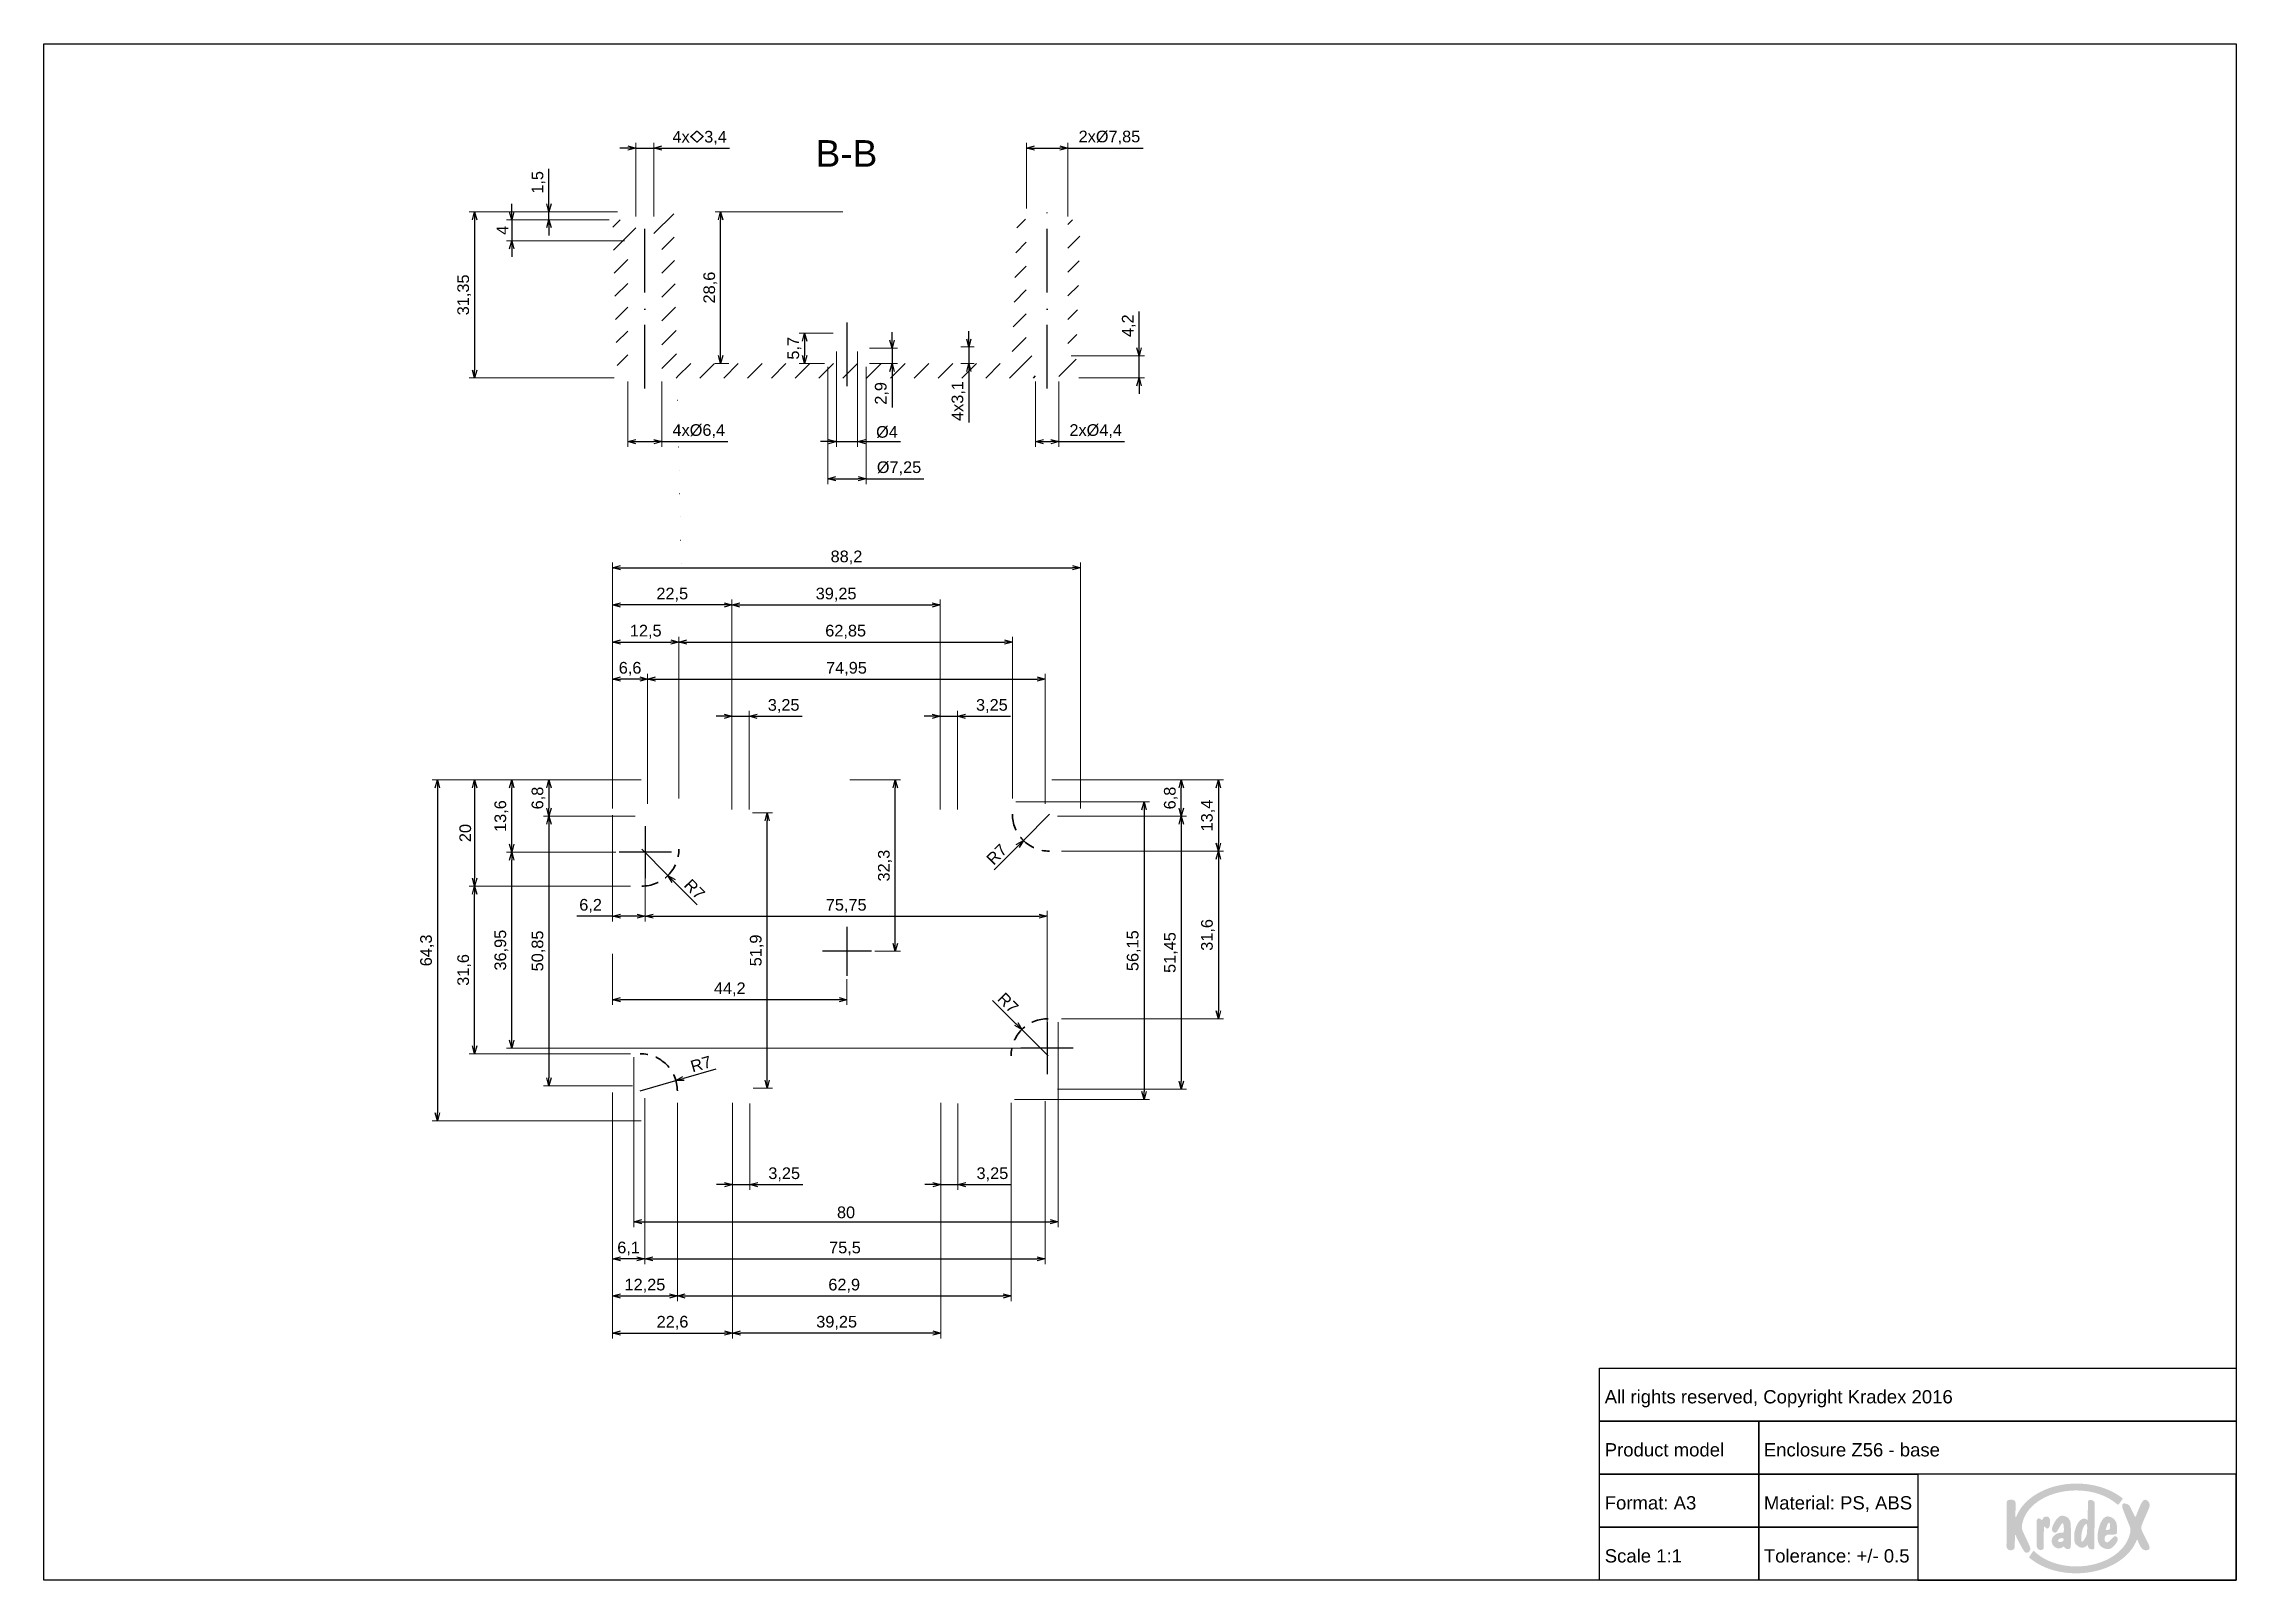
# Paper-space layout 'Base' of a CAD drawing. Header units: millimetres. Extents: x 0 to 414, y 1 to 290.
import ezdxf

# ---------------------------------------------------------------- set-up
doc = ezdxf.new("R2010")
doc.units = ezdxf.units.MM
doc.linetypes.add('ACAD_ISO10W100', pattern=[18, 12, -3, 0, -3])
doc.linetypes.add('HIDDEN2', pattern=[4.7625, 3.175, -1.5875])
for name, color, linetype, lineweight in [('MD_Annotation', 7, 'Continuous', 25), ('MD_Axes', 7, 'ACAD_ISO10W100', 25), ('MD_Hatching', 7, 'Continuous', 25)]:
    doc.layers.add(name, color=color, linetype=linetype, lineweight=lineweight)
doc.layers.add('MD_Hidden', color=7, linetype='HIDDEN2', lineweight=35, plot=False)
doc.layers.add('Tabelka', color=7, linetype='Continuous')
doc.styles.get("Standard").update_dxf_attribs({"font": 'arial.ttf'})
doc.dimstyles.new('ISO-25', dxfattribs={"dimtxt": 2.2, "dimasz": 1.5, "dimexe": 1, "dimexo": 0.625, "dimtad": 1, "dimrnd": 0.05, "dimtxsty": 'Standard', "dimblk": 'OPEN30', "dimcen": 2.5, "dimadec": 0, "dimazin": 0, "dimtfac": 1, "dimtmove": 0, "dimatfit": 3, "dimfxl": 0, "dimlwe": 18, "dimarcsym": 0})

psp = doc.layouts.new('Base')

# ---------------------------------------------------------------- texts
at = {"insert": (293.511, 40.533), "char_height": 2.5, "attachment_point": 1}
psp.add_mtext_dynamic_manual_height_columns('\\P All rights reserved, Copyright Kradex 2016', width=120, gutter_width=12.5, heights=[0], dxfattribs=at)
at = {"layer": 'MD_Annotation', "color": 7, "insert": (151.547, 267.045), "char_height": 5, "width": 13.26057, "attachment_point": 8}
psp.add_mtext('B-B', dxfattribs=at)
at = {"layer": 'Tabelka', "char_height": 2.5, "attachment_point": 1}
for s, width, heights, insert in [('{\\W7.7293;  }\\P Product model', 30, [9.962], (293.511, 30.533)), ('\\P Enclosure Z56 - base ', 90, [0], (323.511, 30.533)), ('\\P Format: A3', 30, [0], (293.511, 20.533)), ('\\P Material: PS, ABS', 30, [0], (323.511, 20.533)), ('\\P Scale 1:1', 30, [0], (293.511, 10.533)), ('\\P Tolerance: +/- 0.5', 30, [0], (323.511, 10.533))]:
    psp.add_mtext_dynamic_manual_height_columns(s, width=width, gutter_width=12.5, heights=heights, dxfattribs=dict(at, insert=insert))

# ---------------------------------------------------------------- blocks, each defined once
blk = doc.blocks.new('_Open30')
at = {"color": 0, "linetype": 'ByBlock', "lineweight": -2}
for p, q in [((-1, 0.27), (0, 0)), ((0, 0), (-1, -0.27)), ((0, 0), (-1, 0))]:
    blk.add_line(p, q, dxfattribs=at)
blk = doc.blocks.new('*D44')
at = {"layer": 'Defpoints', "color": 0}
for p in [(195.65, 191.42), (107.45, 145.42), (195.65, 145.42)]:
    blk.add_point(p, dxfattribs=at)
at = {"layer": 'MD_Annotation', "color": 0, "lineweight": 18}
for p, q in [((107.45, 146.05), (107.45, 192.42)), ((195.65, 146.05), (195.65, 192.42))]:
    blk.add_line(p, q, dxfattribs=at)
at = {"layer": 'MD_Annotation', "color": 0, "lineweight": -2}
blk.add_line((108.95, 191.42), (194.15, 191.42), dxfattribs=at)
at = {"layer": 'MD_Annotation', "color": 0, "lineweight": -2, "xscale": 1.5, "yscale": 1.5, "zscale": 1.5, "rotation": 180}
blk.add_blockref('_Open30', (107.45, 191.42), dxfattribs=at)
at = {"layer": 'MD_Annotation', "color": 0, "lineweight": -2, "xscale": 1.5, "yscale": 1.5, "zscale": 1.5}
blk.add_blockref('_Open30', (195.65, 191.42), dxfattribs=at)
at = {"layer": 'MD_Annotation', "color": 0, "insert": (151.55, 193.36), "char_height": 2.2, "attachment_point": 5}
blk.add_mtext('88,2', dxfattribs=at)
blk = doc.blocks.new('*D45')
at = {"layer": 'Defpoints', "color": 0}
for p in [(113.44, 151.42), (74.45, 87.12), (113.44, 87.12)]:
    blk.add_point(p, dxfattribs=at)
at = {"layer": 'MD_Annotation', "color": 0, "lineweight": 18}
for p, q in [((112.82, 151.42), (73.45, 151.42)), ((112.82, 87.12), (73.45, 87.12))]:
    blk.add_line(p, q, dxfattribs=at)
at = {"layer": 'MD_Annotation', "color": 0, "lineweight": -2}
blk.add_line((74.45, 149.92), (74.45, 88.62), dxfattribs=at)
at = {"layer": 'MD_Annotation', "color": 0, "lineweight": -2, "xscale": 1.5, "yscale": 1.5, "zscale": 1.5}
for p, rotation in [((74.45, 151.42), 90), ((74.45, 87.12), 270)]:
    blk.add_blockref('_Open30', p, dxfattribs=dict(at, rotation=rotation))
at = {"layer": 'MD_Annotation', "color": 0, "insert": (72.5, 119.27), "char_height": 2.2, "attachment_point": 5, "rotation": 90}
blk.add_mtext('64,3', dxfattribs=at)
blk = doc.blocks.new('*D46')
at = {"layer": 'Defpoints', "color": 0}
for p in [(119.97, 177.42), (107.45, 145.42), (119.97, 147.29)]:
    blk.add_point(p, dxfattribs=at)
at = {"layer": 'MD_Annotation', "color": 0, "lineweight": 18}
for p, q in [((107.45, 146.05), (107.45, 178.42)), ((119.97, 147.92), (119.97, 178.42))]:
    blk.add_line(p, q, dxfattribs=at)
at = {"layer": 'MD_Annotation', "color": 0, "lineweight": -2}
blk.add_line((108.95, 177.42), (118.47, 177.42), dxfattribs=at)
at = {"layer": 'MD_Annotation', "color": 0, "lineweight": -2, "xscale": 1.5, "yscale": 1.5, "zscale": 1.5, "rotation": 180}
blk.add_blockref('_Open30', (107.45, 177.42), dxfattribs=at)
at = {"layer": 'MD_Annotation', "color": 0, "lineweight": -2, "xscale": 1.5, "yscale": 1.5, "zscale": 1.5}
blk.add_blockref('_Open30', (119.97, 177.42), dxfattribs=at)
at = {"layer": 'MD_Annotation', "color": 0, "insert": (113.71, 179.36), "char_height": 2.2, "attachment_point": 5}
blk.add_mtext('12,5', dxfattribs=at)
blk = doc.blocks.new('*D47')
at = {"layer": 'Defpoints', "color": 0}
for p in [(182.82, 177.42), (119.97, 147.29), (182.82, 147.29)]:
    blk.add_point(p, dxfattribs=at)
at = {"layer": 'MD_Annotation', "color": 0, "lineweight": 18}
for p, q in [((119.97, 147.92), (119.97, 178.42)), ((182.82, 147.92), (182.82, 178.42))]:
    blk.add_line(p, q, dxfattribs=at)
at = {"layer": 'MD_Annotation', "color": 0, "lineweight": -2}
blk.add_line((121.47, 177.42), (181.32, 177.42), dxfattribs=at)
at = {"layer": 'MD_Annotation', "color": 0, "lineweight": -2, "xscale": 1.5, "yscale": 1.5, "zscale": 1.5, "rotation": 180}
blk.add_blockref('_Open30', (119.97, 177.42), dxfattribs=at)
at = {"layer": 'MD_Annotation', "color": 0, "lineweight": -2, "xscale": 1.5, "yscale": 1.5, "zscale": 1.5}
blk.add_blockref('_Open30', (182.82, 177.42), dxfattribs=at)
at = {"layer": 'MD_Annotation', "color": 0, "insert": (151.4, 179.36), "char_height": 2.2, "attachment_point": 5}
blk.add_mtext('62,85', dxfattribs=at)
blk = doc.blocks.new('*D48')
at = {"layer": 'Defpoints', "color": 0}
for p in [(113.44, 151.42), (81.45, 131.39), (111.47, 131.39)]:
    blk.add_point(p, dxfattribs=at)
at = {"layer": 'MD_Annotation', "color": 0, "lineweight": 18}
for p, q in [((112.82, 151.42), (80.45, 151.42)), ((110.85, 131.39), (80.45, 131.39))]:
    blk.add_line(p, q, dxfattribs=at)
at = {"layer": 'MD_Annotation', "color": 0, "lineweight": -2}
blk.add_line((81.45, 149.92), (81.45, 132.89), dxfattribs=at)
at = {"layer": 'MD_Annotation', "color": 0, "lineweight": -2, "xscale": 1.5, "yscale": 1.5, "zscale": 1.5}
for p, rotation in [((81.45, 151.42), 90), ((81.45, 131.39), 270)]:
    blk.add_blockref('_Open30', p, dxfattribs=dict(at, rotation=rotation))
at = {"layer": 'MD_Annotation', "color": 0, "insert": (79.7, 141.4), "char_height": 2.2, "attachment_point": 5, "rotation": 90}
blk.add_mtext('20', dxfattribs=at)
blk = doc.blocks.new('*D49')
at = {"layer": 'Defpoints', "color": 0}
for p in [(81.45, 131.39), (111.47, 131.39), (111.47, 99.79)]:
    blk.add_point(p, dxfattribs=at)
at = {"layer": 'MD_Annotation', "color": 0, "lineweight": 18}
for p, q in [((110.85, 131.39), (80.45, 131.39)), ((110.85, 99.79), (80.45, 99.79))]:
    blk.add_line(p, q, dxfattribs=at)
at = {"layer": 'MD_Annotation', "color": 0, "lineweight": -2}
blk.add_line((81.45, 101.29), (81.45, 129.89), dxfattribs=at)
at = {"layer": 'MD_Annotation', "color": 0, "lineweight": -2, "xscale": 1.5, "yscale": 1.5, "zscale": 1.5}
for p, rotation in [((81.45, 131.39), 90), ((81.45, 99.79), 270)]:
    blk.add_blockref('_Open30', p, dxfattribs=dict(at, rotation=rotation))
at = {"layer": 'MD_Annotation', "color": 0, "insert": (79.5, 115.59), "char_height": 2.2, "attachment_point": 5, "rotation": 90}
blk.add_mtext('31,6', dxfattribs=at)
blk = doc.blocks.new('*D50')
at = {"layer": 'Defpoints', "color": 0}
for p in [(107.45, 93.11), (119.67, 91.14), (119.67, 54.12)]:
    blk.add_point(p, dxfattribs=at)
at = {"layer": 'MD_Annotation', "color": 0, "lineweight": 18}
for p, q in [((107.45, 92.49), (107.45, 53.12)), ((119.67, 90.52), (119.67, 53.12))]:
    blk.add_line(p, q, dxfattribs=at)
at = {"layer": 'MD_Annotation', "color": 0, "lineweight": -2}
blk.add_line((108.95, 54.12), (118.17, 54.12), dxfattribs=at)
at = {"layer": 'MD_Annotation', "color": 0, "lineweight": -2, "xscale": 1.5, "yscale": 1.5, "zscale": 1.5, "rotation": 180}
blk.add_blockref('_Open30', (107.45, 54.12), dxfattribs=at)
at = {"layer": 'MD_Annotation', "color": 0, "lineweight": -2, "xscale": 1.5, "yscale": 1.5, "zscale": 1.5}
blk.add_blockref('_Open30', (119.67, 54.12), dxfattribs=at)
at = {"layer": 'MD_Annotation', "color": 0, "insert": (113.56, 56.06), "char_height": 2.2, "attachment_point": 5}
blk.add_mtext('12,25', dxfattribs=at)
blk = doc.blocks.new('*D51')
at = {"layer": 'Defpoints', "color": 0}
for p in [(119.67, 91.14), (182.57, 91.14), (182.57, 54.12)]:
    blk.add_point(p, dxfattribs=at)
at = {"layer": 'MD_Annotation', "color": 0, "lineweight": 18}
for p, q in [((119.67, 90.52), (119.67, 53.12)), ((182.57, 90.52), (182.57, 53.12))]:
    blk.add_line(p, q, dxfattribs=at)
at = {"layer": 'MD_Annotation', "color": 0, "lineweight": -2}
blk.add_line((121.17, 54.12), (181.07, 54.12), dxfattribs=at)
at = {"layer": 'MD_Annotation', "color": 0, "lineweight": -2, "xscale": 1.5, "yscale": 1.5, "zscale": 1.5, "rotation": 180}
blk.add_blockref('_Open30', (119.67, 54.12), dxfattribs=at)
at = {"layer": 'MD_Annotation', "color": 0, "lineweight": -2, "xscale": 1.5, "yscale": 1.5, "zscale": 1.5}
blk.add_blockref('_Open30', (182.57, 54.12), dxfattribs=at)
at = {"layer": 'MD_Annotation', "color": 0, "insert": (151.12, 56.06), "char_height": 2.2, "attachment_point": 5}
blk.add_mtext('62,9', dxfattribs=at)
blk = doc.blocks.new('*D52')
at = {"layer": 'Defpoints', "color": 0}
for p in [(189.65, 151.42), (191.47, 137.99), (221.65, 137.99)]:
    blk.add_point(p, dxfattribs=at)
at = {"layer": 'MD_Annotation', "color": 0, "lineweight": 18}
for p, q in [((190.27, 151.42), (222.65, 151.42)), ((192.1, 137.99), (222.65, 137.99))]:
    blk.add_line(p, q, dxfattribs=at)
at = {"layer": 'MD_Annotation', "color": 0, "lineweight": -2}
blk.add_line((221.65, 149.92), (221.65, 139.49), dxfattribs=at)
at = {"layer": 'MD_Annotation', "color": 0, "lineweight": -2, "xscale": 1.5, "yscale": 1.5, "zscale": 1.5}
for p, rotation in [((221.65, 151.42), 90), ((221.65, 137.99), 270)]:
    blk.add_blockref('_Open30', p, dxfattribs=dict(at, rotation=rotation))
at = {"layer": 'MD_Annotation', "color": 0, "insert": (219.7, 144.7), "char_height": 2.2, "attachment_point": 5, "rotation": 90}
blk.add_mtext('13,4', dxfattribs=at)
blk = doc.blocks.new('*D53')
at = {"layer": 'Defpoints', "color": 0}
for p in [(191.47, 137.99), (191.47, 106.39), (221.65, 106.39)]:
    blk.add_point(p, dxfattribs=at)
at = {"layer": 'MD_Annotation', "color": 0, "lineweight": 18}
for p, q in [((192.1, 137.99), (222.65, 137.99)), ((192.1, 106.39), (222.65, 106.39))]:
    blk.add_line(p, q, dxfattribs=at)
at = {"layer": 'MD_Annotation', "color": 0, "lineweight": -2}
blk.add_line((221.65, 136.49), (221.65, 107.89), dxfattribs=at)
at = {"layer": 'MD_Annotation', "color": 0, "lineweight": -2, "xscale": 1.5, "yscale": 1.5, "zscale": 1.5}
for p, rotation in [((221.65, 137.99), 90), ((221.65, 106.39), 270)]:
    blk.add_blockref('_Open30', p, dxfattribs=dict(at, rotation=rotation))
at = {"layer": 'MD_Annotation', "color": 0, "insert": (219.7, 122.19), "char_height": 2.2, "attachment_point": 5, "rotation": 90}
blk.add_mtext('31,6', dxfattribs=at)
blk = doc.blocks.new('*D54')
at = {"layer": 'Defpoints', "color": 0}
for p in [(113.44, 151.42), (95.45, 144.59), (112.37, 144.59)]:
    blk.add_point(p, dxfattribs=at)
at = {"layer": 'MD_Annotation', "color": 0, "lineweight": 18}
for p, q in [((112.82, 151.42), (94.45, 151.42)), ((111.75, 144.59), (94.45, 144.59))]:
    blk.add_line(p, q, dxfattribs=at)
at = {"layer": 'MD_Annotation', "color": 0, "lineweight": -2}
blk.add_line((95.45, 149.92), (95.45, 146.09), dxfattribs=at)
at = {"layer": 'MD_Annotation', "color": 0, "lineweight": -2, "xscale": 1.5, "yscale": 1.5, "zscale": 1.5}
for p, rotation in [((95.45, 151.42), 90), ((95.45, 144.59), 270)]:
    blk.add_blockref('_Open30', p, dxfattribs=dict(at, rotation=rotation))
at = {"layer": 'MD_Annotation', "color": 0, "insert": (93.5, 148), "char_height": 2.2, "attachment_point": 5, "rotation": 90}
blk.add_mtext('6,8', dxfattribs=at)
blk = doc.blocks.new('*D55')
at = {"layer": 'Defpoints', "color": 0}
for p in [(112.37, 144.59), (95.45, 93.74), (111.82, 93.74)]:
    blk.add_point(p, dxfattribs=at)
at = {"layer": 'MD_Annotation', "color": 0, "lineweight": 18}
for p, q in [((111.75, 144.59), (94.45, 144.59)), ((111.2, 93.74), (94.45, 93.74))]:
    blk.add_line(p, q, dxfattribs=at)
at = {"layer": 'MD_Annotation', "color": 0, "lineweight": -2}
blk.add_line((95.45, 143.09), (95.45, 95.24), dxfattribs=at)
at = {"layer": 'MD_Annotation', "color": 0, "lineweight": -2, "xscale": 1.5, "yscale": 1.5, "zscale": 1.5}
for p, rotation in [((95.45, 144.59), 90), ((95.45, 93.74), 270)]:
    blk.add_blockref('_Open30', p, dxfattribs=dict(at, rotation=rotation))
at = {"layer": 'MD_Annotation', "color": 0, "insert": (93.5, 119.17), "char_height": 2.2, "attachment_point": 5, "rotation": 90}
blk.add_mtext('50,85', dxfattribs=at)
blk = doc.blocks.new('*D56')
at = {"layer": 'Defpoints', "color": 0}
for p in [(107.45, 170.42), (107.45, 145.42), (114.07, 146.29)]:
    blk.add_point(p, dxfattribs=at)
at = {"layer": 'MD_Annotation', "color": 0, "lineweight": 18}
for p, q in [((107.45, 146.05), (107.45, 171.42)), ((114.07, 146.91), (114.07, 171.42))]:
    blk.add_line(p, q, dxfattribs=at)
at = {"layer": 'MD_Annotation', "color": 0, "lineweight": -2}
blk.add_line((112.57, 170.42), (108.95, 170.42), dxfattribs=at)
at = {"layer": 'MD_Annotation', "color": 0, "lineweight": -2, "xscale": 1.5, "yscale": 1.5, "zscale": 1.5, "rotation": 180}
blk.add_blockref('_Open30', (107.45, 170.42), dxfattribs=at)
at = {"layer": 'MD_Annotation', "color": 0, "lineweight": -2, "xscale": 1.5, "yscale": 1.5, "zscale": 1.5}
blk.add_blockref('_Open30', (114.07, 170.42), dxfattribs=at)
at = {"layer": 'MD_Annotation', "color": 0, "insert": (110.76, 172.36), "char_height": 2.2, "attachment_point": 5}
blk.add_mtext('6,6', dxfattribs=at)
blk = doc.blocks.new('*D57')
at = {"layer": 'Defpoints', "color": 0}
for p in [(189.02, 170.42), (114.07, 146.29), (189.02, 146.29)]:
    blk.add_point(p, dxfattribs=at)
at = {"layer": 'MD_Annotation', "color": 0, "lineweight": 18}
for p, q in [((114.07, 146.91), (114.07, 171.42)), ((189.02, 146.91), (189.02, 171.42))]:
    blk.add_line(p, q, dxfattribs=at)
at = {"layer": 'MD_Annotation', "color": 0, "lineweight": -2}
blk.add_line((115.57, 170.42), (187.52, 170.42), dxfattribs=at)
at = {"layer": 'MD_Annotation', "color": 0, "lineweight": -2, "xscale": 1.5, "yscale": 1.5, "zscale": 1.5, "rotation": 180}
blk.add_blockref('_Open30', (114.07, 170.42), dxfattribs=at)
at = {"layer": 'MD_Annotation', "color": 0, "lineweight": -2, "xscale": 1.5, "yscale": 1.5, "zscale": 1.5}
blk.add_blockref('_Open30', (189.02, 170.42), dxfattribs=at)
at = {"layer": 'MD_Annotation', "color": 0, "insert": (151.55, 172.36), "char_height": 2.2, "attachment_point": 5}
blk.add_mtext('74,95', dxfattribs=at)
blk = doc.blocks.new('*D58')
at = {"layer": 'Defpoints', "color": 0}
for p in [(107.45, 93.11), (113.52, 92.05), (107.45, 61.12)]:
    blk.add_point(p, dxfattribs=at)
at = {"layer": 'MD_Annotation', "color": 0, "lineweight": 18}
for p, q in [((107.45, 92.49), (107.45, 60.12)), ((113.52, 91.42), (113.52, 60.12))]:
    blk.add_line(p, q, dxfattribs=at)
at = {"layer": 'MD_Annotation', "color": 0, "lineweight": -2}
blk.add_line((112.02, 61.12), (108.95, 61.12), dxfattribs=at)
at = {"layer": 'MD_Annotation', "color": 0, "lineweight": -2, "xscale": 1.5, "yscale": 1.5, "zscale": 1.5, "rotation": 180}
blk.add_blockref('_Open30', (107.45, 61.12), dxfattribs=at)
at = {"layer": 'MD_Annotation', "color": 0, "lineweight": -2, "xscale": 1.5, "yscale": 1.5, "zscale": 1.5}
blk.add_blockref('_Open30', (113.52, 61.12), dxfattribs=at)
at = {"layer": 'MD_Annotation', "color": 0, "insert": (110.48, 63.06), "char_height": 2.2, "attachment_point": 5}
blk.add_mtext('6,1', dxfattribs=at)
blk = doc.blocks.new('*D59')
at = {"layer": 'Defpoints', "color": 0}
for p in [(113.52, 92.05), (189.02, 91.45), (189.02, 61.12)]:
    blk.add_point(p, dxfattribs=at)
at = {"layer": 'MD_Annotation', "color": 0, "lineweight": 18}
for p, q in [((113.52, 91.42), (113.52, 60.12)), ((189.02, 90.82), (189.02, 60.12))]:
    blk.add_line(p, q, dxfattribs=at)
at = {"layer": 'MD_Annotation', "color": 0, "lineweight": -2}
blk.add_line((115.02, 61.12), (187.52, 61.12), dxfattribs=at)
at = {"layer": 'MD_Annotation', "color": 0, "lineweight": -2, "xscale": 1.5, "yscale": 1.5, "zscale": 1.5, "rotation": 180}
blk.add_blockref('_Open30', (113.52, 61.12), dxfattribs=at)
at = {"layer": 'MD_Annotation', "color": 0, "lineweight": -2, "xscale": 1.5, "yscale": 1.5, "zscale": 1.5}
blk.add_blockref('_Open30', (189.02, 61.12), dxfattribs=at)
at = {"layer": 'MD_Annotation', "color": 0, "insert": (151.27, 63.06), "char_height": 2.2, "attachment_point": 5}
blk.add_mtext('75,5', dxfattribs=at)
blk = doc.blocks.new('*D60')
at = {"layer": 'Defpoints', "color": 0}
for p in [(189.65, 151.42), (214.65, 151.42), (190.72, 144.59)]:
    blk.add_point(p, dxfattribs=at)
at = {"layer": 'MD_Annotation', "color": 0, "lineweight": 18}
for p, q in [((190.27, 151.42), (215.65, 151.42)), ((191.34, 144.59), (215.65, 144.59))]:
    blk.add_line(p, q, dxfattribs=at)
at = {"layer": 'MD_Annotation', "color": 0, "lineweight": -2}
blk.add_line((214.65, 146.09), (214.65, 149.92), dxfattribs=at)
at = {"layer": 'MD_Annotation', "color": 0, "lineweight": -2, "xscale": 1.5, "yscale": 1.5, "zscale": 1.5}
for p, rotation in [((214.65, 151.42), 90), ((214.65, 144.59), 270)]:
    blk.add_blockref('_Open30', p, dxfattribs=dict(at, rotation=rotation))
at = {"layer": 'MD_Annotation', "color": 0, "insert": (212.7, 148), "char_height": 2.2, "attachment_point": 5, "rotation": 90}
blk.add_mtext('6,8', dxfattribs=at)
blk = doc.blocks.new('*D61')
at = {"layer": 'Defpoints', "color": 0}
for p in [(190.72, 144.59), (190.72, 93.14), (214.65, 93.14)]:
    blk.add_point(p, dxfattribs=at)
at = {"layer": 'MD_Annotation', "color": 0, "lineweight": 18}
for p, q in [((191.34, 144.59), (215.65, 144.59)), ((191.34, 93.14), (215.65, 93.14))]:
    blk.add_line(p, q, dxfattribs=at)
at = {"layer": 'MD_Annotation', "color": 0, "lineweight": -2}
blk.add_line((214.65, 143.09), (214.65, 94.64), dxfattribs=at)
at = {"layer": 'MD_Annotation', "color": 0, "lineweight": -2, "xscale": 1.5, "yscale": 1.5, "zscale": 1.5}
for p, rotation in [((214.65, 144.59), 90), ((214.65, 93.14), 270)]:
    blk.add_blockref('_Open30', p, dxfattribs=dict(at, rotation=rotation))
at = {"layer": 'MD_Annotation', "color": 0, "insert": (212.7, 118.87), "char_height": 2.2, "attachment_point": 5, "rotation": 90}
blk.add_mtext('51,45', dxfattribs=at)
blk = doc.blocks.new('*D62')
at = {"layer": 'Defpoints', "color": 0}
for p in [(88.45, 151.42), (113.44, 151.42), (108.7, 137.79)]:
    blk.add_point(p, dxfattribs=at)
at = {"layer": 'MD_Annotation', "color": 0, "lineweight": 18}
for p, q in [((112.82, 151.42), (87.45, 151.42)), ((108.07, 137.79), (87.45, 137.79))]:
    blk.add_line(p, q, dxfattribs=at)
at = {"layer": 'MD_Annotation', "color": 0, "lineweight": -2}
blk.add_line((88.45, 139.29), (88.45, 149.92), dxfattribs=at)
at = {"layer": 'MD_Annotation', "color": 0, "lineweight": -2, "xscale": 1.5, "yscale": 1.5, "zscale": 1.5}
for p, rotation in [((88.45, 151.42), 90), ((88.45, 137.79), 270)]:
    blk.add_blockref('_Open30', p, dxfattribs=dict(at, rotation=rotation))
at = {"layer": 'MD_Annotation', "color": 0, "insert": (86.5, 144.6), "char_height": 2.2, "attachment_point": 5, "rotation": 90}
blk.add_mtext('13,6', dxfattribs=at)
blk = doc.blocks.new('*D63')
at = {"layer": 'Defpoints', "color": 0}
for p in [(191.47, 106.39), (111.47, 99.79), (191.47, 68.12)]:
    blk.add_point(p, dxfattribs=at)
at = {"layer": 'MD_Annotation', "color": 0, "lineweight": 18}
for p, q in [((191.47, 105.77), (191.47, 67.12)), ((111.47, 99.17), (111.47, 67.12))]:
    blk.add_line(p, q, dxfattribs=at)
at = {"layer": 'MD_Annotation', "color": 0, "lineweight": -2}
blk.add_line((112.97, 68.12), (189.97, 68.12), dxfattribs=at)
at = {"layer": 'MD_Annotation', "color": 0, "lineweight": -2, "xscale": 1.5, "yscale": 1.5, "zscale": 1.5, "rotation": 180}
blk.add_blockref('_Open30', (111.47, 68.12), dxfattribs=at)
at = {"layer": 'MD_Annotation', "color": 0, "lineweight": -2, "xscale": 1.5, "yscale": 1.5, "zscale": 1.5}
blk.add_blockref('_Open30', (191.47, 68.12), dxfattribs=at)
at = {"layer": 'MD_Annotation', "color": 0, "insert": (151.47, 69.87), "char_height": 2.2, "attachment_point": 5}
blk.add_mtext('80', dxfattribs=at)
blk = doc.blocks.new('*D64')
at = {"layer": 'Defpoints', "color": 0}
for p in [(182.82, 147.29), (182.57, 91.14), (207.65, 91.14)]:
    blk.add_point(p, dxfattribs=at)
at = {"layer": 'MD_Annotation', "color": 0, "lineweight": 18}
for p, q in [((183.45, 147.29), (208.65, 147.29)), ((183.2, 91.14), (208.65, 91.14))]:
    blk.add_line(p, q, dxfattribs=at)
at = {"layer": 'MD_Annotation', "color": 0, "lineweight": -2}
blk.add_line((207.65, 145.79), (207.65, 92.64), dxfattribs=at)
at = {"layer": 'MD_Annotation', "color": 0, "lineweight": -2, "xscale": 1.5, "yscale": 1.5, "zscale": 1.5}
for p, rotation in [((207.65, 147.29), 90), ((207.65, 91.14), 270)]:
    blk.add_blockref('_Open30', p, dxfattribs=dict(at, rotation=rotation))
at = {"layer": 'MD_Annotation', "color": 0, "insert": (205.7, 119.22), "char_height": 2.2, "attachment_point": 5, "rotation": 90}
blk.add_mtext('56,15', dxfattribs=at)
blk = doc.blocks.new('*D65')
at = {"layer": 'Defpoints', "color": 0}
for p in [(112.97, 138.39), (117.9, 133.42)]:
    blk.add_point(p, dxfattribs=at)
at = {"layer": 'MD_Annotation', "color": 0, "lineweight": -2}
for p, q in [((112.97, 138.39), (117.9, 133.42)), ((123.39, 127.88), (118.95, 132.35))]:
    blk.add_line(p, q, dxfattribs=at)
at = {"layer": 'MD_Annotation', "color": 0, "lineweight": -2, "xscale": 1.5, "yscale": 1.5, "zscale": 1.5, "rotation": 134.725336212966}
blk.add_blockref('_Open30', (117.9, 133.42), dxfattribs=at)
at = {"layer": 'MD_Annotation', "color": 0, "insert": (122.92, 130.8), "char_height": 2.2, "attachment_point": 5, "rotation": 314.7253}
blk.add_mtext('R7', dxfattribs=at)
blk = doc.blocks.new('*D66')
at = {"layer": 'Defpoints', "color": 0}
for p in [(189.82, 144.99), (184.9, 140.01)]:
    blk.add_point(p, dxfattribs=at)
at = {"layer": 'MD_Annotation', "color": 0, "lineweight": -2}
for p, q in [((189.82, 144.99), (184.9, 140.01)), ((179.42, 134.46), (183.85, 138.94))]:
    blk.add_line(p, q, dxfattribs=at)
at = {"layer": 'MD_Annotation', "color": 0, "lineweight": -2, "xscale": 1.5, "yscale": 1.5, "zscale": 1.5, "rotation": 45.36431285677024}
blk.add_blockref('_Open30', (184.9, 140.01), dxfattribs=at)
at = {"layer": 'MD_Annotation', "color": 0, "insert": (179.88, 137.38), "char_height": 2.2, "attachment_point": 5, "rotation": 45.3643}
blk.add_mtext('R7', dxfattribs=at)
blk = doc.blocks.new('*D67')
at = {"layer": 'Defpoints', "color": 0}
for p in [(184.61, 104.34), (189.57, 99.39)]:
    blk.add_point(p, dxfattribs=at)
at = {"layer": 'MD_Annotation', "color": 0, "lineweight": -2}
for p, q in [((179.09, 109.84), (183.55, 105.39)), ((189.57, 99.39), (184.61, 104.34))]:
    blk.add_line(p, q, dxfattribs=at)
at = {"layer": 'MD_Annotation', "color": 0, "lineweight": -2, "xscale": 1.5, "yscale": 1.5, "zscale": 1.5, "rotation": 315.0858787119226}
blk.add_blockref('_Open30', (184.61, 104.34), dxfattribs=at)
at = {"layer": 'MD_Annotation', "color": 0, "insert": (182.01, 109.37), "char_height": 2.2, "attachment_point": 5, "rotation": 315.0859}
blk.add_mtext('R7', dxfattribs=at)
blk = doc.blocks.new('*D68')
at = {"layer": 'Defpoints', "color": 0}
for p in [(112.67, 92.79), (119.4, 94.72)]:
    blk.add_point(p, dxfattribs=at)
at = {"layer": 'MD_Annotation', "color": 0, "lineweight": -2}
for p, q in [((126.9, 96.86), (120.84, 95.13)), ((112.67, 92.79), (119.4, 94.72))]:
    blk.add_line(p, q, dxfattribs=at)
at = {"layer": 'MD_Annotation', "color": 0, "lineweight": -2, "xscale": 1.5, "yscale": 1.5, "zscale": 1.5, "rotation": 195.9529368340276}
blk.add_blockref('_Open30', (119.4, 94.72), dxfattribs=at)
at = {"layer": 'MD_Annotation', "color": 0, "insert": (124.12, 97.86), "char_height": 2.2, "attachment_point": 5, "rotation": 15.9529}
blk.add_mtext('R7', dxfattribs=at)
blk = doc.blocks.new('*D69')
at = {"layer": 'Defpoints', "color": 0}
for p in [(148.02, 229.95), (155.27, 229.95), (155.27, 208.2)]:
    blk.add_point(p, dxfattribs=at)
at = {"layer": 'MD_Annotation', "color": 0, "lineweight": 18}
for p, q in [((148.02, 229.32), (148.02, 207.2)), ((155.27, 229.32), (155.27, 207.2))]:
    blk.add_line(p, q, dxfattribs=at)
at = {"layer": 'MD_Annotation', "color": 0, "lineweight": -2}
for p, q in [((149.52, 208.2), (153.77, 208.2)), ((155.27, 208.2), (166.15, 208.2))]:
    blk.add_line(p, q, dxfattribs=at)
at = {"layer": 'MD_Annotation', "color": 0, "lineweight": -2, "xscale": 1.5, "yscale": 1.5, "zscale": 1.5, "rotation": 180}
blk.add_blockref('_Open30', (148.02, 208.2), dxfattribs=at)
at = {"layer": 'MD_Annotation', "color": 0, "lineweight": -2, "xscale": 1.5, "yscale": 1.5, "zscale": 1.5}
blk.add_blockref('_Open30', (155.27, 208.2), dxfattribs=at)
at = {"layer": 'MD_Annotation', "color": 0, "insert": (161.46, 210.18), "char_height": 2.2, "attachment_point": 5}
blk.add_mtext('%%C7,25', dxfattribs=at)
blk = doc.blocks.new('*D70')
at = {"layer": 'Defpoints', "color": 0}
for p in [(149.65, 232.85), (153.65, 232.85), (153.65, 215.2)]:
    blk.add_point(p, dxfattribs=at)
at = {"layer": 'MD_Annotation', "color": 0, "lineweight": 18}
for p, q in [((149.65, 232.22), (149.65, 214.2)), ((153.65, 232.22), (153.65, 214.2))]:
    blk.add_line(p, q, dxfattribs=at)
at = {"layer": 'MD_Annotation', "color": 0, "lineweight": -2}
for p, q in [((148.15, 215.2), (146.65, 215.2)), ((149.65, 215.2), (153.65, 215.2)), ((155.15, 215.2), (161.72, 215.2))]:
    blk.add_line(p, q, dxfattribs=at)
at = {"layer": 'MD_Annotation', "color": 0, "lineweight": -2, "xscale": 1.5, "yscale": 1.5, "zscale": 1.5}
blk.add_blockref('_Open30', (149.65, 215.2), dxfattribs=at)
at = {"layer": 'MD_Annotation', "color": 0, "lineweight": -2, "xscale": 1.5, "yscale": 1.5, "zscale": 1.5, "rotation": 180}
blk.add_blockref('_Open30', (153.65, 215.2), dxfattribs=at)
at = {"layer": 'MD_Annotation', "color": 0, "insert": (159.19, 217), "char_height": 2.2, "attachment_point": 5}
blk.add_mtext('%%C4', dxfattribs=at)
blk = doc.blocks.new('*D71')
at = {"layer": 'Defpoints', "color": 0}
for p in [(107.45, 184.42), (107.45, 145.42), (129.97, 145.23)]:
    blk.add_point(p, dxfattribs=at)
at = {"layer": 'MD_Annotation', "color": 0, "lineweight": 18}
for p, q in [((107.45, 146.05), (107.45, 185.42)), ((129.97, 145.85), (129.97, 185.42))]:
    blk.add_line(p, q, dxfattribs=at)
at = {"layer": 'MD_Annotation', "color": 0, "lineweight": -2}
blk.add_line((128.47, 184.42), (108.95, 184.42), dxfattribs=at)
at = {"layer": 'MD_Annotation', "color": 0, "lineweight": -2, "xscale": 1.5, "yscale": 1.5, "zscale": 1.5, "rotation": 180}
blk.add_blockref('_Open30', (107.45, 184.42), dxfattribs=at)
at = {"layer": 'MD_Annotation', "color": 0, "lineweight": -2, "xscale": 1.5, "yscale": 1.5, "zscale": 1.5}
blk.add_blockref('_Open30', (129.97, 184.42), dxfattribs=at)
at = {"layer": 'MD_Annotation', "color": 0, "insert": (118.71, 186.36), "char_height": 2.2, "attachment_point": 5}
blk.add_mtext('22,5', dxfattribs=at)
blk = doc.blocks.new('*D72')
at = {"layer": 'Defpoints', "color": 0}
for p in [(133.22, 163.42), (129.97, 145.23), (133.22, 145.23)]:
    blk.add_point(p, dxfattribs=at)
at = {"layer": 'MD_Annotation', "color": 0, "lineweight": -2}
for p, q in [((128.47, 163.42), (126.97, 163.42)), ((129.97, 163.42), (133.22, 163.42)), ((134.72, 163.42), (143.2, 163.42))]:
    blk.add_line(p, q, dxfattribs=at)
at = {"layer": 'MD_Annotation', "color": 0, "lineweight": 18}
for p, q in [((129.97, 145.85), (129.97, 164.42)), ((133.22, 145.85), (133.22, 164.42))]:
    blk.add_line(p, q, dxfattribs=at)
at = {"layer": 'MD_Annotation', "color": 0, "lineweight": -2, "xscale": 1.5, "yscale": 1.5, "zscale": 1.5}
blk.add_blockref('_Open30', (129.97, 163.42), dxfattribs=at)
at = {"layer": 'MD_Annotation', "color": 0, "lineweight": -2, "xscale": 1.5, "yscale": 1.5, "zscale": 1.5, "rotation": 180}
blk.add_blockref('_Open30', (133.22, 163.42), dxfattribs=at)
at = {"layer": 'MD_Annotation', "color": 0, "insert": (139.71, 165.36), "char_height": 2.2, "attachment_point": 5}
blk.add_mtext('3,25', dxfattribs=at)
blk = doc.blocks.new('*D73')
at = {"layer": 'Defpoints', "color": 0}
for p in [(169.22, 184.42), (129.97, 145.23), (169.22, 145.23)]:
    blk.add_point(p, dxfattribs=at)
at = {"layer": 'MD_Annotation', "color": 0, "lineweight": 18}
for p, q in [((129.97, 145.85), (129.97, 185.42)), ((169.22, 145.85), (169.22, 185.42))]:
    blk.add_line(p, q, dxfattribs=at)
at = {"layer": 'MD_Annotation', "color": 0, "lineweight": -2}
blk.add_line((131.47, 184.42), (167.72, 184.42), dxfattribs=at)
at = {"layer": 'MD_Annotation', "color": 0, "lineweight": -2, "xscale": 1.5, "yscale": 1.5, "zscale": 1.5, "rotation": 180}
blk.add_blockref('_Open30', (129.97, 184.42), dxfattribs=at)
at = {"layer": 'MD_Annotation', "color": 0, "lineweight": -2, "xscale": 1.5, "yscale": 1.5, "zscale": 1.5}
blk.add_blockref('_Open30', (169.22, 184.42), dxfattribs=at)
at = {"layer": 'MD_Annotation', "color": 0, "insert": (149.6, 186.36), "char_height": 2.2, "attachment_point": 5}
blk.add_mtext('39,25', dxfattribs=at)
blk = doc.blocks.new('*D74')
at = {"layer": 'Defpoints', "color": 0}
for p in [(172.47, 163.42), (169.22, 145.23), (172.47, 145.23)]:
    blk.add_point(p, dxfattribs=at)
at = {"layer": 'MD_Annotation', "color": 0, "lineweight": -2}
for p, q in [((167.72, 163.42), (166.22, 163.42)), ((169.22, 163.42), (172.47, 163.42)), ((173.97, 163.42), (182.45, 163.42))]:
    blk.add_line(p, q, dxfattribs=at)
at = {"layer": 'MD_Annotation', "color": 0, "lineweight": 18}
for p, q in [((169.22, 145.85), (169.22, 164.42)), ((172.47, 145.85), (172.47, 164.42))]:
    blk.add_line(p, q, dxfattribs=at)
at = {"layer": 'MD_Annotation', "color": 0, "lineweight": -2, "xscale": 1.5, "yscale": 1.5, "zscale": 1.5}
blk.add_blockref('_Open30', (169.22, 163.42), dxfattribs=at)
at = {"layer": 'MD_Annotation', "color": 0, "lineweight": -2, "xscale": 1.5, "yscale": 1.5, "zscale": 1.5, "rotation": 180}
blk.add_blockref('_Open30', (172.47, 163.42), dxfattribs=at)
at = {"layer": 'MD_Annotation', "color": 0, "insert": (178.96, 165.36), "char_height": 2.2, "attachment_point": 5}
blk.add_mtext('3,25', dxfattribs=at)
blk = doc.blocks.new('*D75')
at = {"layer": 'Defpoints', "color": 0}
for p in [(107.45, 93.11), (130.07, 91.04), (130.07, 47.12)]:
    blk.add_point(p, dxfattribs=at)
at = {"layer": 'MD_Annotation', "color": 0, "lineweight": 18}
for p, q in [((107.45, 92.49), (107.45, 46.12)), ((130.07, 90.41), (130.07, 46.12))]:
    blk.add_line(p, q, dxfattribs=at)
at = {"layer": 'MD_Annotation', "color": 0, "lineweight": -2}
blk.add_line((108.95, 47.12), (128.57, 47.12), dxfattribs=at)
at = {"layer": 'MD_Annotation', "color": 0, "lineweight": -2, "xscale": 1.5, "yscale": 1.5, "zscale": 1.5, "rotation": 180}
blk.add_blockref('_Open30', (107.45, 47.12), dxfattribs=at)
at = {"layer": 'MD_Annotation', "color": 0, "lineweight": -2, "xscale": 1.5, "yscale": 1.5, "zscale": 1.5}
blk.add_blockref('_Open30', (130.07, 47.12), dxfattribs=at)
at = {"layer": 'MD_Annotation', "color": 0, "insert": (118.76, 49.06), "char_height": 2.2, "attachment_point": 5}
blk.add_mtext('22,6', dxfattribs=at)
blk = doc.blocks.new('*D76')
at = {"layer": 'Defpoints', "color": 0}
for p in [(130.07, 91.04), (133.32, 91.04), (133.32, 75.12)]:
    blk.add_point(p, dxfattribs=at)
at = {"layer": 'MD_Annotation', "color": 0, "lineweight": 18}
for p, q in [((130.07, 90.41), (130.07, 74.12)), ((133.32, 90.41), (133.32, 74.12))]:
    blk.add_line(p, q, dxfattribs=at)
at = {"layer": 'MD_Annotation', "color": 0, "lineweight": -2}
for p, q in [((128.57, 75.12), (127.07, 75.12)), ((130.07, 75.12), (133.32, 75.12)), ((134.82, 75.12), (143.3, 75.12))]:
    blk.add_line(p, q, dxfattribs=at)
at = {"layer": 'MD_Annotation', "color": 0, "lineweight": -2, "xscale": 1.5, "yscale": 1.5, "zscale": 1.5}
blk.add_blockref('_Open30', (130.07, 75.12), dxfattribs=at)
at = {"layer": 'MD_Annotation', "color": 0, "lineweight": -2, "xscale": 1.5, "yscale": 1.5, "zscale": 1.5, "rotation": 180}
blk.add_blockref('_Open30', (133.32, 75.12), dxfattribs=at)
at = {"layer": 'MD_Annotation', "color": 0, "insert": (139.81, 77.06), "char_height": 2.2, "attachment_point": 5}
blk.add_mtext('3,25', dxfattribs=at)
blk = doc.blocks.new('*D77')
at = {"layer": 'Defpoints', "color": 0}
for p in [(130.07, 91.14), (169.32, 91.14), (130.07, 47.12)]:
    blk.add_point(p, dxfattribs=at)
at = {"layer": 'MD_Annotation', "color": 0, "lineweight": 18}
for p, q in [((130.07, 90.52), (130.07, 46.12)), ((169.32, 90.52), (169.32, 46.12))]:
    blk.add_line(p, q, dxfattribs=at)
at = {"layer": 'MD_Annotation', "color": 0, "lineweight": -2}
blk.add_line((167.82, 47.12), (131.57, 47.12), dxfattribs=at)
at = {"layer": 'MD_Annotation', "color": 0, "lineweight": -2, "xscale": 1.5, "yscale": 1.5, "zscale": 1.5, "rotation": 180}
blk.add_blockref('_Open30', (130.07, 47.12), dxfattribs=at)
at = {"layer": 'MD_Annotation', "color": 0, "lineweight": -2, "xscale": 1.5, "yscale": 1.5, "zscale": 1.5}
blk.add_blockref('_Open30', (169.32, 47.12), dxfattribs=at)
at = {"layer": 'MD_Annotation', "color": 0, "insert": (149.7, 49.06), "char_height": 2.2, "attachment_point": 5}
blk.add_mtext('39,25', dxfattribs=at)
blk = doc.blocks.new('*D78')
at = {"layer": 'Defpoints', "color": 0}
for p in [(169.32, 91.14), (172.57, 91.04), (172.57, 75.12)]:
    blk.add_point(p, dxfattribs=at)
at = {"layer": 'MD_Annotation', "color": 0, "lineweight": 18}
for p, q in [((169.32, 90.52), (169.32, 74.12)), ((172.57, 90.41), (172.57, 74.12))]:
    blk.add_line(p, q, dxfattribs=at)
at = {"layer": 'MD_Annotation', "color": 0, "lineweight": -2}
for p, q in [((167.82, 75.12), (166.32, 75.12)), ((169.32, 75.12), (172.57, 75.12)), ((174.07, 75.12), (182.55, 75.12))]:
    blk.add_line(p, q, dxfattribs=at)
at = {"layer": 'MD_Annotation', "color": 0, "lineweight": -2, "xscale": 1.5, "yscale": 1.5, "zscale": 1.5}
blk.add_blockref('_Open30', (169.32, 75.12), dxfattribs=at)
at = {"layer": 'MD_Annotation', "color": 0, "lineweight": -2, "xscale": 1.5, "yscale": 1.5, "zscale": 1.5, "rotation": 180}
blk.add_blockref('_Open30', (172.57, 75.12), dxfattribs=at)
at = {"layer": 'MD_Annotation', "color": 0, "insert": (179.06, 77.06), "char_height": 2.2, "attachment_point": 5}
blk.add_mtext('3,25', dxfattribs=at)
blk = doc.blocks.new('*D79')
at = {"layer": 'Defpoints', "color": 0}
for p in [(133.22, 145.23), (136.6, 145.23), (133.32, 93.31)]:
    blk.add_point(p, dxfattribs=at)
at = {"layer": 'MD_Annotation', "color": 0, "lineweight": 18}
for p, q in [((133.85, 145.23), (137.6, 145.23)), ((133.95, 93.31), (137.6, 93.31))]:
    blk.add_line(p, q, dxfattribs=at)
at = {"layer": 'MD_Annotation', "color": 0, "lineweight": -2}
blk.add_line((136.6, 94.81), (136.6, 143.73), dxfattribs=at)
at = {"layer": 'MD_Annotation', "color": 0, "lineweight": -2, "xscale": 1.5, "yscale": 1.5, "zscale": 1.5}
for p, rotation in [((136.6, 145.23), 90), ((136.6, 93.31), 270)]:
    blk.add_blockref('_Open30', p, dxfattribs=dict(at, rotation=rotation))
at = {"layer": 'MD_Annotation', "color": 0, "insert": (134.65, 119.27), "char_height": 2.2, "attachment_point": 5, "rotation": 90}
blk.add_mtext('51,9', dxfattribs=at)
blk = doc.blocks.new('*D80')
at = {"layer": 'Defpoints', "color": 0}
for p in [(107.45, 119.27), (151.65, 114.48), (107.45, 109.98)]:
    blk.add_point(p, dxfattribs=at)
at = {"layer": 'MD_Annotation', "color": 0, "lineweight": 18}
for p, q in [((107.45, 118.64), (107.45, 108.98)), ((151.65, 113.85), (151.65, 108.98))]:
    blk.add_line(p, q, dxfattribs=at)
at = {"layer": 'MD_Annotation', "color": 0, "lineweight": -2}
blk.add_line((150.15, 109.98), (108.95, 109.98), dxfattribs=at)
at = {"layer": 'MD_Annotation', "color": 0, "lineweight": -2, "xscale": 1.5, "yscale": 1.5, "zscale": 1.5, "rotation": 180}
blk.add_blockref('_Open30', (107.45, 109.98), dxfattribs=at)
at = {"layer": 'MD_Annotation', "color": 0, "lineweight": -2, "xscale": 1.5, "yscale": 1.5, "zscale": 1.5}
blk.add_blockref('_Open30', (151.65, 109.98), dxfattribs=at)
at = {"layer": 'MD_Annotation', "color": 0, "insert": (129.55, 111.93), "char_height": 2.2, "attachment_point": 5}
blk.add_mtext('44,2', dxfattribs=at)
blk = doc.blocks.new('*D81')
at = {"layer": 'Defpoints', "color": 0}
for p in [(151.55, 151.42), (160.74, 151.42), (156.27, 119.1)]:
    blk.add_point(p, dxfattribs=at)
at = {"layer": 'MD_Annotation', "color": 0, "lineweight": 18}
for p, q in [((152.17, 151.42), (161.74, 151.42)), ((156.9, 119.1), (161.74, 119.1))]:
    blk.add_line(p, q, dxfattribs=at)
at = {"layer": 'MD_Annotation', "color": 0, "lineweight": -2}
blk.add_line((160.74, 120.6), (160.74, 149.92), dxfattribs=at)
at = {"layer": 'MD_Annotation', "color": 0, "lineweight": -2, "xscale": 1.5, "yscale": 1.5, "zscale": 1.5}
for p, rotation in [((160.74, 151.42), 90), ((160.74, 119.1), 270)]:
    blk.add_blockref('_Open30', p, dxfattribs=dict(at, rotation=rotation))
at = {"layer": 'MD_Annotation', "color": 0, "insert": (158.8, 135.26), "char_height": 2.2, "attachment_point": 5, "rotation": 90}
blk.add_mtext('32,3', dxfattribs=at)
blk = doc.blocks.new('*D82')
at = {"layer": 'Defpoints', "color": 0}
for p in [(115.22, 270.55), (111.82, 257.05), (115.22, 257.05)]:
    blk.add_point(p, dxfattribs=at)
at = {"layer": 'MD_Annotation', "color": 0, "lineweight": -2}
for p, q in [((110.32, 270.55), (108.82, 270.55)), ((111.82, 270.55), (115.22, 270.55)), ((116.72, 270.55), (129.53, 270.55))]:
    blk.add_line(p, q, dxfattribs=at)
at = {"layer": 'MD_Annotation', "color": 0, "lineweight": 18}
for p, q in [((111.82, 257.67), (111.82, 271.55)), ((115.22, 257.67), (115.22, 271.55))]:
    blk.add_line(p, q, dxfattribs=at)
at = {"layer": 'MD_Annotation', "color": 0, "lineweight": -2, "xscale": 1.5, "yscale": 1.5, "zscale": 1.5}
blk.add_blockref('_Open30', (111.82, 270.55), dxfattribs=at)
at = {"layer": 'MD_Annotation', "color": 0, "lineweight": -2, "xscale": 1.5, "yscale": 1.5, "zscale": 1.5, "rotation": 180}
blk.add_blockref('_Open30', (115.22, 270.55), dxfattribs=at)
at = {"layer": 'MD_Annotation', "color": 0, "insert": (123.88, 272.49), "char_height": 2.2, "attachment_point": 5}
blk.add_mtext('4x{\\W1.8;◊}3,4', dxfattribs=at)
blk = doc.blocks.new('*D83')
at = {"layer": 'Defpoints', "color": 0}
for p in [(110.32, 227.2), (116.72, 227.2), (116.72, 215.2)]:
    blk.add_point(p, dxfattribs=at)
at = {"layer": 'MD_Annotation', "color": 0, "lineweight": 18}
for p, q in [((110.32, 226.57), (110.32, 214.2)), ((116.72, 226.57), (116.72, 214.2))]:
    blk.add_line(p, q, dxfattribs=at)
at = {"layer": 'MD_Annotation', "color": 0, "lineweight": -2}
for p, q in [((111.82, 215.2), (115.22, 215.2)), ((116.72, 215.2), (129.19, 215.2))]:
    blk.add_line(p, q, dxfattribs=at)
at = {"layer": 'MD_Annotation', "color": 0, "lineweight": -2, "xscale": 1.5, "yscale": 1.5, "zscale": 1.5, "rotation": 180}
blk.add_blockref('_Open30', (110.32, 215.2), dxfattribs=at)
at = {"layer": 'MD_Annotation', "color": 0, "lineweight": -2, "xscale": 1.5, "yscale": 1.5, "zscale": 1.5}
blk.add_blockref('_Open30', (116.72, 215.2), dxfattribs=at)
at = {"layer": 'MD_Annotation', "color": 0, "insert": (123.71, 217.18), "char_height": 2.2, "attachment_point": 5}
blk.add_mtext('4x%%C6,4', dxfattribs=at)
blk = doc.blocks.new('*D84')
at = {"layer": 'Defpoints', "color": 0}
for p in [(193.3, 270.55), (185.47, 258.55), (193.3, 257.05)]:
    blk.add_point(p, dxfattribs=at)
at = {"layer": 'MD_Annotation', "color": 0, "lineweight": 18}
for p, q in [((185.47, 259.17), (185.47, 271.55)), ((193.3, 257.67), (193.3, 271.55))]:
    blk.add_line(p, q, dxfattribs=at)
at = {"layer": 'MD_Annotation', "color": 0, "lineweight": -2}
for p, q in [((186.97, 270.55), (191.8, 270.55)), ((193.3, 270.55), (207.45, 270.55))]:
    blk.add_line(p, q, dxfattribs=at)
at = {"layer": 'MD_Annotation', "color": 0, "lineweight": -2, "xscale": 1.5, "yscale": 1.5, "zscale": 1.5, "rotation": 180}
blk.add_blockref('_Open30', (185.47, 270.55), dxfattribs=at)
at = {"layer": 'MD_Annotation', "color": 0, "lineweight": -2, "xscale": 1.5, "yscale": 1.5, "zscale": 1.5}
blk.add_blockref('_Open30', (193.3, 270.55), dxfattribs=at)
at = {"layer": 'MD_Annotation', "color": 0, "insert": (201.12, 272.53), "char_height": 2.2, "attachment_point": 5}
blk.add_mtext('2x%%C7,85', dxfattribs=at)
blk = doc.blocks.new('*D85')
at = {"layer": 'Defpoints', "color": 0}
for p in [(187.17, 227.2), (191.57, 227.2), (191.57, 215.2)]:
    blk.add_point(p, dxfattribs=at)
at = {"layer": 'MD_Annotation', "color": 0, "lineweight": 18}
for p, q in [((187.17, 226.57), (187.17, 214.2)), ((191.57, 226.57), (191.57, 214.2))]:
    blk.add_line(p, q, dxfattribs=at)
at = {"layer": 'MD_Annotation', "color": 0, "lineweight": -2}
for p, q in [((188.67, 215.2), (190.07, 215.2)), ((191.57, 215.2), (203.99, 215.2))]:
    blk.add_line(p, q, dxfattribs=at)
at = {"layer": 'MD_Annotation', "color": 0, "lineweight": -2, "xscale": 1.5, "yscale": 1.5, "zscale": 1.5, "rotation": 180}
blk.add_blockref('_Open30', (187.17, 215.2), dxfattribs=at)
at = {"layer": 'MD_Annotation', "color": 0, "lineweight": -2, "xscale": 1.5, "yscale": 1.5, "zscale": 1.5}
blk.add_blockref('_Open30', (191.57, 215.2), dxfattribs=at)
at = {"layer": 'MD_Annotation', "color": 0, "insert": (198.53, 217.18), "char_height": 2.2, "attachment_point": 5}
blk.add_mtext('2x%%C4,4', dxfattribs=at)
blk = doc.blocks.new('*D86')
at = {"layer": 'Defpoints', "color": 0}
for p in [(193.3, 231.4), (206.72, 231.4), (194.72, 227.2)]:
    blk.add_point(p, dxfattribs=at)
at = {"layer": 'MD_Annotation', "color": 0, "lineweight": -2}
for p, q in [((206.72, 232.9), (206.72, 239.72)), ((206.72, 227.2), (206.72, 231.4)), ((206.72, 225.7), (206.72, 224.2))]:
    blk.add_line(p, q, dxfattribs=at)
at = {"layer": 'MD_Annotation', "color": 0, "lineweight": 18}
for p, q in [((193.92, 231.4), (207.72, 231.4)), ((195.35, 227.2), (207.72, 227.2))]:
    blk.add_line(p, q, dxfattribs=at)
at = {"layer": 'MD_Annotation', "color": 0, "lineweight": -2, "xscale": 1.5, "yscale": 1.5, "zscale": 1.5}
for p, rotation in [((206.72, 231.4), 270), ((206.72, 227.2), 90)]:
    blk.add_blockref('_Open30', p, dxfattribs=dict(at, rotation=rotation))
at = {"layer": 'MD_Annotation', "color": 0, "insert": (204.77, 237.06), "char_height": 2.2, "attachment_point": 5, "rotation": 90}
blk.add_mtext('4,2', dxfattribs=at)
blk = doc.blocks.new('*D87')
at = {"layer": 'Defpoints', "color": 0}
for p in [(107.45, 145.42), (113.62, 133.87), (113.62, 125.73)]:
    blk.add_point(p, dxfattribs=at)
at = {"layer": 'MD_Annotation', "color": 0, "lineweight": 18}
for p, q in [((107.45, 144.8), (107.45, 124.73)), ((113.62, 133.24), (113.62, 124.73))]:
    blk.add_line(p, q, dxfattribs=at)
at = {"layer": 'MD_Annotation', "color": 0, "lineweight": -2}
for p, q in [((107.45, 125.73), (100.7, 125.73)), ((112.12, 125.73), (108.95, 125.73))]:
    blk.add_line(p, q, dxfattribs=at)
at = {"layer": 'MD_Annotation', "color": 0, "lineweight": -2, "xscale": 1.5, "yscale": 1.5, "zscale": 1.5, "rotation": 180}
blk.add_blockref('_Open30', (107.45, 125.73), dxfattribs=at)
at = {"layer": 'MD_Annotation', "color": 0, "lineweight": -2, "xscale": 1.5, "yscale": 1.5, "zscale": 1.5}
blk.add_blockref('_Open30', (113.62, 125.73), dxfattribs=at)
at = {"layer": 'MD_Annotation', "color": 0, "insert": (103.32, 127.67), "char_height": 2.2, "attachment_point": 5}
blk.add_mtext('6,2', dxfattribs=at)
blk = doc.blocks.new('*D88')
at = {"layer": 'Defpoints', "color": 0}
for p in [(113.62, 133.87), (189.37, 125.73), (189.37, 104.77)]:
    blk.add_point(p, dxfattribs=at)
at = {"layer": 'MD_Annotation', "color": 0, "lineweight": 18}
for p, q in [((113.62, 133.24), (113.62, 124.73)), ((189.37, 105.39), (189.37, 126.73))]:
    blk.add_line(p, q, dxfattribs=at)
at = {"layer": 'MD_Annotation', "color": 0, "lineweight": -2}
blk.add_line((115.12, 125.73), (187.87, 125.73), dxfattribs=at)
at = {"layer": 'MD_Annotation', "color": 0, "lineweight": -2, "xscale": 1.5, "yscale": 1.5, "zscale": 1.5, "rotation": 180}
blk.add_blockref('_Open30', (113.62, 125.73), dxfattribs=at)
at = {"layer": 'MD_Annotation', "color": 0, "lineweight": -2, "xscale": 1.5, "yscale": 1.5, "zscale": 1.5}
blk.add_blockref('_Open30', (189.37, 125.73), dxfattribs=at)
at = {"layer": 'MD_Annotation', "color": 0, "insert": (151.5, 127.67), "char_height": 2.2, "attachment_point": 5}
blk.add_mtext('75,75', dxfattribs=at)
blk = doc.blocks.new('*D89')
at = {"layer": 'Defpoints', "color": 0}
for p in [(88.45, 137.79), (108.7, 137.79), (185.45, 100.84)]:
    blk.add_point(p, dxfattribs=at)
at = {"layer": 'MD_Annotation', "color": 0, "lineweight": 18}
for p, q in [((108.07, 137.79), (87.45, 137.79)), ((184.82, 100.84), (87.45, 100.84))]:
    blk.add_line(p, q, dxfattribs=at)
at = {"layer": 'MD_Annotation', "color": 0, "lineweight": -2}
blk.add_line((88.45, 102.34), (88.45, 136.29), dxfattribs=at)
at = {"layer": 'MD_Annotation', "color": 0, "lineweight": -2, "xscale": 1.5, "yscale": 1.5, "zscale": 1.5}
for p, rotation in [((88.45, 137.79), 90), ((88.45, 100.84), 270)]:
    blk.add_blockref('_Open30', p, dxfattribs=dict(at, rotation=rotation))
at = {"layer": 'MD_Annotation', "color": 0, "insert": (86.5, 119.32), "char_height": 2.2, "attachment_point": 5, "rotation": 90}
blk.add_mtext('36,95', dxfattribs=at)
blk = doc.blocks.new('*D90')
at = {"layer": 'Defpoints', "color": 0}
for p in [(172.47, 233.05), (172.47, 229.95), (174.62, 229.95)]:
    blk.add_point(p, dxfattribs=at)
at = {"layer": 'MD_Annotation', "color": 0, "lineweight": -2}
for p, q in [((174.62, 234.55), (174.62, 236.05)), ((174.62, 233.05), (174.62, 229.95)), ((174.62, 228.45), (174.62, 218.78))]:
    blk.add_line(p, q, dxfattribs=at)
at = {"layer": 'MD_Annotation', "color": 0, "lineweight": 18}
for p, q in [((173.1, 233.05), (175.62, 233.05)), ((173.1, 229.95), (175.62, 229.95))]:
    blk.add_line(p, q, dxfattribs=at)
at = {"layer": 'MD_Annotation', "color": 0, "lineweight": -2, "xscale": 1.5, "yscale": 1.5, "zscale": 1.5}
for p, rotation in [((174.62, 233.05), 270), ((174.62, 229.95), 90)]:
    blk.add_blockref('_Open30', p, dxfattribs=dict(at, rotation=rotation))
at = {"layer": 'MD_Annotation', "color": 0, "insert": (172.67, 222.86), "char_height": 2.2, "attachment_point": 5, "rotation": 90}
blk.add_mtext('4x3,1', dxfattribs=at)
blk = doc.blocks.new('*D91')
at = {"layer": 'Defpoints', "color": 0}
for p in [(155.27, 232.85), (155.27, 229.95), (160.16, 229.95)]:
    blk.add_point(p, dxfattribs=at)
at = {"layer": 'MD_Annotation', "color": 0, "lineweight": -2}
for p, q in [((160.16, 234.35), (160.16, 235.85)), ((160.16, 232.85), (160.16, 229.95)), ((160.16, 228.45), (160.16, 221.65))]:
    blk.add_line(p, q, dxfattribs=at)
at = {"layer": 'MD_Annotation', "color": 0, "lineweight": 18}
for p, q in [((155.9, 232.85), (161.16, 232.85)), ((155.9, 229.95), (161.16, 229.95))]:
    blk.add_line(p, q, dxfattribs=at)
at = {"layer": 'MD_Annotation', "color": 0, "lineweight": -2, "xscale": 1.5, "yscale": 1.5, "zscale": 1.5}
for p, rotation in [((160.16, 232.85), 270), ((160.16, 229.95), 90)]:
    blk.add_blockref('_Open30', p, dxfattribs=dict(at, rotation=rotation))
at = {"layer": 'MD_Annotation', "color": 0, "insert": (158.21, 224.3), "char_height": 2.2, "attachment_point": 5, "rotation": 90}
blk.add_mtext('2,9', dxfattribs=at)
blk = doc.blocks.new('*D92')
at = {"layer": 'Defpoints', "color": 0}
for p in [(149.65, 235.65), (143.66, 229.95), (148.02, 229.95)]:
    blk.add_point(p, dxfattribs=at)
at = {"layer": 'MD_Annotation', "color": 0, "lineweight": 18}
for p, q in [((149.02, 235.65), (142.66, 235.65)), ((147.4, 229.95), (142.66, 229.95))]:
    blk.add_line(p, q, dxfattribs=at)
at = {"layer": 'MD_Annotation', "color": 0, "lineweight": -2}
blk.add_line((143.66, 234.15), (143.66, 231.45), dxfattribs=at)
at = {"layer": 'MD_Annotation', "color": 0, "lineweight": -2, "xscale": 1.5, "yscale": 1.5, "zscale": 1.5}
for p, rotation in [((143.66, 235.65), 90), ((143.66, 229.95), 270)]:
    blk.add_blockref('_Open30', p, dxfattribs=dict(at, rotation=rotation))
at = {"layer": 'MD_Annotation', "color": 0, "insert": (141.72, 232.8), "char_height": 2.2, "attachment_point": 5, "rotation": 90}
blk.add_mtext('5,7', dxfattribs=at)
blk = doc.blocks.new('*D93')
at = {"layer": 'Defpoints', "color": 0}
for p in [(127.83, 258.55), (151.5, 258.55), (129.97, 229.95)]:
    blk.add_point(p, dxfattribs=at)
at = {"layer": 'MD_Annotation', "color": 0, "lineweight": 18}
for p, q in [((150.87, 258.55), (126.83, 258.55)), ((129.35, 229.95), (126.83, 229.95))]:
    blk.add_line(p, q, dxfattribs=at)
at = {"layer": 'MD_Annotation', "color": 0, "lineweight": -2}
blk.add_line((127.83, 231.45), (127.83, 257.05), dxfattribs=at)
at = {"layer": 'MD_Annotation', "color": 0, "lineweight": -2, "xscale": 1.5, "yscale": 1.5, "zscale": 1.5}
for p, rotation in [((127.83, 258.55), 90), ((127.83, 229.95), 270)]:
    blk.add_blockref('_Open30', p, dxfattribs=dict(at, rotation=rotation))
at = {"layer": 'MD_Annotation', "color": 0, "insert": (125.88, 244.25), "char_height": 2.2, "attachment_point": 5, "rotation": 90}
blk.add_mtext('28,6', dxfattribs=at)
blk = doc.blocks.new('*D94')
at = {"layer": 'Defpoints', "color": 0}
for p in [(107.45, 257.05), (88.45, 253.05), (110.32, 253.05)]:
    blk.add_point(p, dxfattribs=at)
at = {"layer": 'MD_Annotation', "color": 0, "lineweight": 18}
for p, q in [((106.82, 257.05), (87.45, 257.05)), ((109.7, 253.05), (87.45, 253.05))]:
    blk.add_line(p, q, dxfattribs=at)
at = {"layer": 'MD_Annotation', "color": 0, "lineweight": -2}
for p, q in [((88.45, 258.55), (88.45, 260.05)), ((88.45, 257.05), (88.45, 253.05)), ((88.45, 251.55), (88.45, 250.05))]:
    blk.add_line(p, q, dxfattribs=at)
at = {"layer": 'MD_Annotation', "color": 0, "lineweight": -2, "xscale": 1.5, "yscale": 1.5, "zscale": 1.5}
for p, rotation in [((88.45, 257.05), 270), ((88.45, 253.05), 90)]:
    blk.add_blockref('_Open30', p, dxfattribs=dict(at, rotation=rotation))
at = {"layer": 'MD_Annotation', "color": 0, "insert": (86.72, 255.05), "char_height": 2.2, "attachment_point": 5, "rotation": 90}
blk.add_mtext('4', dxfattribs=at)
blk = doc.blocks.new('*D95')
at = {"layer": 'Defpoints', "color": 0}
for p in [(95.45, 257.05), (107.45, 257.05), (109, 258.55)]:
    blk.add_point(p, dxfattribs=at)
at = {"layer": 'MD_Annotation', "color": 0, "lineweight": -2}
for p, q in [((95.45, 260.05), (95.45, 266.61)), ((95.45, 257.05), (95.45, 258.55)), ((95.45, 255.55), (95.45, 254.05))]:
    blk.add_line(p, q, dxfattribs=at)
at = {"layer": 'MD_Annotation', "color": 0, "lineweight": 18}
for p, q in [((108.37, 258.55), (94.45, 258.55)), ((106.82, 257.05), (94.45, 257.05))]:
    blk.add_line(p, q, dxfattribs=at)
at = {"layer": 'MD_Annotation', "color": 0, "lineweight": -2, "xscale": 1.5, "yscale": 1.5, "zscale": 1.5}
for p, rotation in [((95.45, 258.55), 270), ((95.45, 257.05), 90)]:
    blk.add_blockref('_Open30', p, dxfattribs=dict(at, rotation=rotation))
at = {"layer": 'MD_Annotation', "color": 0, "insert": (93.5, 264.08), "char_height": 2.2, "attachment_point": 5, "rotation": 90}
blk.add_mtext('1,5', dxfattribs=at)
blk = doc.blocks.new('*D96')
at = {"layer": 'Defpoints', "color": 0}
for p in [(109, 258.55), (81.45, 227.2), (108.37, 227.2)]:
    blk.add_point(p, dxfattribs=at)
at = {"layer": 'MD_Annotation', "color": 0, "lineweight": 18}
for p, q in [((108.37, 258.55), (80.45, 258.55)), ((107.75, 227.2), (80.45, 227.2))]:
    blk.add_line(p, q, dxfattribs=at)
at = {"layer": 'MD_Annotation', "color": 0, "lineweight": -2}
blk.add_line((81.45, 257.05), (81.45, 228.7), dxfattribs=at)
at = {"layer": 'MD_Annotation', "color": 0, "lineweight": -2, "xscale": 1.5, "yscale": 1.5, "zscale": 1.5}
for p, rotation in [((81.45, 258.55), 90), ((81.45, 227.2), 270)]:
    blk.add_blockref('_Open30', p, dxfattribs=dict(at, rotation=rotation))
at = {"layer": 'MD_Annotation', "color": 0, "insert": (79.5, 242.87), "char_height": 2.2, "attachment_point": 5, "rotation": 90}
blk.add_mtext('31,35', dxfattribs=at)

# ---------------------------------------------------------------- dimensions: what is measured, and where the dimension line sits
at = {"layer": 'MD_Annotation'}
for base, p1, p2, angle, text, picture, middle in [((115.219, 270.545), (111.825, 257.045), (115.219, 257.045), 180, '4x{\\W1.8;◊}<>', '*D82', (123.876, 272.492)), ((193.297, 270.545), (185.471, 258.545), (193.297, 257.045), 180, '2x%%C<>', '*D84', (201.125, 272.528)), ((174.619, 229.945), (172.472, 233.045), (172.472, 229.945), 90, '4x<>', '*D90', (172.672, 222.863))]:
    dim = psp.add_linear_dim(base=base, p1=p1, p2=p2, angle=angle, text=text, dimstyle='ISO-25', override={"dimlfac": -1, "dimpost": ''}, dxfattribs=at)
    dim.commit()
    dim.dimension.update_dxf_attribs({"geometry": picture, "text_midpoint": middle})
dim = psp.add_linear_dim(base=(95.447, 257.045), p1=(108.997, 258.545), p2=(107.447, 257.045), angle=270, dimstyle='ISO-25', override={"dimlfac": -1}, dxfattribs=at)
dim.commit()
dim.dimension.update_dxf_attribs({"geometry": '*D95', "text_midpoint": (95.447, 264.078), "dimtype": 160})
for base, p1, p2, angle, picture, middle in [((81.447, 227.195), (108.997, 258.545), (108.372, 227.195), 270, '*D96', (79.5, 242.87)), ((88.447, 253.045), (107.447, 257.045), (110.322, 253.045), 270, '*D94', (86.722, 255.045)), ((127.827, 258.545), (129.972, 229.945), (151.497, 258.545), 270, '*D93', (125.88, 244.245)), ((206.722, 231.395), (194.722, 227.195), (193.297, 231.395), 90, '*D86', (204.775, 237.056)), ((143.658, 229.945), (149.647, 235.645), (148.022, 229.945), 270, '*D92', (141.716, 232.795)), ((160.161, 229.945), (155.272, 232.845), (155.272, 229.945), 90, '*D91', (158.214, 224.296)), ((195.647, 191.417), (107.447, 145.42), (195.647, 145.42), 180, '*D44', (151.547, 193.364)), ((107.446950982, 184.417357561), (129.971950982, 145.227575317), (107.446950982, 145.420236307), 180, '*D71', (118.709450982, 186.364458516)), ((169.222, 184.417), (129.972, 145.228), (169.222, 145.228), 180, '*D73', (149.597, 186.364)), ((119.971950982, 177.417357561), (107.446950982, 145.420236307), (119.971950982, 147.292357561), 180, '*D46', (113.709450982, 179.364458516)), ((182.822, 177.417), (119.972, 147.292), (182.822, 147.292), 180, '*D47', (151.397, 179.364)), ((107.446950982, 170.417357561), (114.071950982, 146.289413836), (107.446950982, 145.420236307), 180, '*D56', (110.759450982, 172.364458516)), ((189.022, 170.417), (114.072, 146.289), (189.022, 146.289), 180, '*D57', (151.547, 172.364)), ((133.222, 163.417), (129.972, 145.228), (133.222, 145.228), 180, '*D72', (139.712, 165.364)), ((172.472, 163.417), (169.222, 145.228), (172.472, 145.228), 180, '*D74', (178.962, 165.364)), ((74.447, 87.117), (113.444, 151.417), (113.444, 87.117), 270, '*D45', (72.5, 119.267)), ((81.446950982, 131.392357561), (113.444072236, 151.417357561), (111.471950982, 131.392357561), 270, '*D48', (79.698690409, 141.404857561)), ((88.446950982, 151.417357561), (108.696950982, 137.792357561), (113.444072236, 151.417357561), 270, '*D62', (86.499850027, 144.604857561)), ((95.446950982, 144.592357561), (113.444072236, 151.417357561), (112.374894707, 144.592357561), 270, '*D54', (93.499850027, 148.004857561)), ((160.744, 151.417), (156.272, 119.103), (151.547, 151.417), 90, '*D81', (158.797, 135.26)), ((221.646950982, 137.992357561), (189.649829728, 151.417357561), (191.471950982, 137.992357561), 90, '*D52', (219.699850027, 144.704857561)), ((214.646950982, 151.417357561), (190.719007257, 144.592357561), (189.649829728, 151.417357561), 90, '*D60', (212.699850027, 148.004857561)), ((136.597, 145.228), (133.322, 93.307), (133.222, 145.228), 90, '*D79', (134.65, 119.267)), ((207.647, 91.142), (182.822, 147.292), (182.572, 91.142), 90, '*D64', (205.7, 119.217)), ((95.447, 93.742), (112.375, 144.592), (111.825, 93.742), 270, '*D55', (93.5, 119.167)), ((214.647, 93.142), (190.719, 144.592), (190.719, 93.142), 90, '*D61', (212.7, 118.867)), ((88.447, 137.792), (185.447, 100.842), (108.697, 137.792), 270, '*D89', (86.5, 119.317)), ((221.647, 106.392), (191.472, 137.992), (191.472, 106.392), 90, '*D53', (219.7, 122.192)), ((189.372, 125.728), (113.622, 133.867), (189.372, 104.767), 180, '*D88', (151.497, 127.67)), ((81.447, 131.392), (111.472, 99.792), (111.472, 131.392), 270, '*D49', (79.5, 115.592))]:
    dim = psp.add_linear_dim(base=base, p1=p1, p2=p2, angle=angle, dimstyle='ISO-25', override={"dimlfac": -1}, dxfattribs=at)
    dim.commit()
    dim.dimension.update_dxf_attribs({"geometry": picture, "text_midpoint": middle})
for base, p1, p2, text, picture, middle in [((153.647, 215.195), (149.647, 232.845), (153.647, 232.845), '%%C<>', '*D70', (159.185, 217.005)), ((155.272, 208.195), (148.022, 229.945), (155.272, 229.945), '%%C<>', '*D69', (161.459, 210.178)), ((116.722, 215.195), (110.322, 227.195), (116.722, 227.195), '4x%%C<>', '*D83', (123.708, 217.178)), ((191.572, 215.195), (187.172, 227.195), (191.572, 227.195), '2x%%C<>', '*D85', (198.532, 217.178))]:
    dim = psp.add_linear_dim(base=base, p1=p1, p2=p2, text=text, dimstyle='ISO-25', override={"dimlfac": -1, "dimpost": ''}, dxfattribs=at)
    dim.commit()
    dim.dimension.update_dxf_attribs({"geometry": picture, "text_midpoint": middle})
dim = psp.add_linear_dim(base=(113.621950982, 125.727575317), p1=(107.446950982, 145.420236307), p2=(113.621950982, 133.867357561), dimstyle='ISO-25', override={"dimlfac": -1}, dxfattribs=at)
dim.commit()
dim.dimension.update_dxf_attribs({"geometry": '*D87', "text_midpoint": (103.324543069, 125.727575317), "dimtype": 160})
for center, mpoint, picture, middle in [((189.819, 144.989), (184.903, 140.01), '*D66', (179.882, 137.381)), ((112.974, 138.39), (117.899, 133.418), '*D65', (122.923, 130.796)), ((189.571, 99.394), (184.614, 104.335), '*D67', (182.009, 109.368)), ((112.674, 92.794), (119.402, 94.718), '*D68', (124.119, 97.86))]:
    dim = psp.add_radius_dim(center=center, mpoint=mpoint, dimstyle='ISO-25', dxfattribs=at)
    dim.commit()
    dim.dimension.update_dxf_attribs({"geometry": picture, "text_midpoint": middle})
for base, p1, p2, picture, middle in [((107.447, 109.978), (151.647, 114.478), (107.447, 119.267), '*D80', (129.547, 111.925)), ((191.472, 68.117), (111.472, 99.792), (191.472, 106.392), '*D63', (151.472, 69.866)), ((119.671950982, 54.117357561), (107.446950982, 93.114478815), (119.671950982, 91.142357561), '*D50', (113.559450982, 56.064458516)), ((107.446950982, 61.117357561), (113.521950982, 92.045301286), (107.446950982, 93.114478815), '*D58', (110.484450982, 63.064458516)), ((130.071950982, 47.117357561), (107.446950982, 93.114478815), (130.071950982, 91.036545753), '*D75', (118.759450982, 49.064458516)), ((189.022, 61.117), (113.522, 92.045), (189.022, 91.445), '*D59', (151.272, 63.06)), ((182.572, 54.117), (119.672, 91.142), (182.572, 91.142), '*D51', (151.122, 56.064)), ((133.322, 75.117), (130.072, 91.037), (133.322, 91.037), '*D76', (139.812, 77.064)), ((130.072, 47.117), (169.322, 91.142), (130.072, 91.142), '*D77', (149.697, 49.064)), ((172.572, 75.117), (169.322, 91.142), (172.572, 91.037), '*D78', (179.062, 77.064))]:
    dim = psp.add_linear_dim(base=base, p1=p1, p2=p2, dimstyle='ISO-25', override={"dimlfac": -1}, dxfattribs=at)
    dim.commit()
    dim.dimension.update_dxf_attribs({"geometry": picture, "text_midpoint": middle})

# ---------------------------------------------------------------- hatches: boundary and pattern name
at = {"layer": 'MD_Hatching'}
h = psp.add_hatch(dxfattribs=at)
h.set_pattern_fill('ANSI31', color=256, style=0)
edge = h.paths.add_edge_path(flags=0)
edge.add_line((151.322, 227.195), (151.322, 229.945))
edge.add_line((151.322, 229.945), (119.607, 229.945))
edge.add_ellipse((113.539, 185.097), major_axis=(-6.393, 329.987), ratio=0.021209, start_angle=277.78763, end_angle=282.5679)
edge.add_spline(control_points=[(118.979, 257.033), (118.979, 257.037), (118.979, 257.041), (118.979, 257.049), (118.979, 257.053), (118.979, 257.057)], knot_values=[-0.0023522, -0.0023522, -0.0023522, -0.0023522, -0.0011761, -0.0011761, 0, 0, 0, 0], degree=3, periodic=0)
edge.add_line((118.979, 257.057), (118.979, 258.545))
edge.add_line((118.979, 258.545), (117.38, 258.545))
edge.add_line((117.38, 258.545), (117.38, 257.045))
edge.add_line((117.38, 257.045), (115.219, 257.045))
edge.add_line((115.219, 257.045), (115.219, 253.045))
edge.add_line((115.219, 253.045), (116.722, 253.045))
edge.add_line((116.722, 253.045), (116.722, 227.195))
edge.add_line((116.722, 227.195), (151.322, 227.195))
h.paths.add_polyline_path([(193.297, 257.045), (193.297, 231.395), (191.572, 231.395), (191.572, 227.195), (194.722, 227.195), (195.647, 257.045)], flags=0)
edge = h.paths.add_edge_path(flags=0)
edge.add_line((110.322, 227.195), (110.322, 253.045))
edge.add_line((110.322, 253.045), (111.825, 253.045))
edge.add_line((111.825, 253.045), (111.825, 257.045))
edge.add_line((111.825, 257.045), (107.447, 257.045))
edge.add_line((107.447, 257.045), (108.075, 236.783))
edge.add_ellipse((114.072, 236.969), major_axis=(6.003, -193.714), ratio=0.0309586, start_angle=270, end_angle=272.83717)
edge.add_line((108.379, 227.195), (110.322, 227.195))
edge = h.paths.add_edge_path(flags=0)
edge.add_line((151.322, 227.195), (187.172, 227.195))
edge.add_line((187.172, 227.195), (187.172, 231.395))
edge.add_line((187.172, 231.395), (185.447, 231.395))
edge.add_line((185.447, 231.395), (185.447, 257.045))
edge.add_line((185.447, 257.045), (185.31, 257.045))
edge.add_line((185.31, 257.045), (185.31, 258.545))
edge.add_line((185.31, 258.545), (183.7, 258.545))
edge.add_line((183.7, 258.545), (183.7, 257.063))
edge.add_spline(control_points=[(183.7, 257.063), (183.7, 257.057), (183.7, 257.051), (183.7, 257.039), (183.7, 257.033), (183.699, 257.028)], knot_values=[-0.0035114, -0.0035114, -0.0035114, -0.0035114, -0.0017557, -0.0017557, 0, 0, 0, 0], degree=3, periodic=0)
edge.add_spline(control_points=[(183.699, 257.028), (183.211, 243.537), (182.723, 229.945)], knot_values=[0.0253758, 0.0253758, 0.0253758, 2.7352814, 2.7352814, 2.7352814], weights=[0.9999975, 0.999863, 0.9999999], degree=2, periodic=0)
edge.add_line((182.723, 229.945), (151.322, 229.945))
edge.add_line((151.322, 229.945), (151.322, 227.195))
at = {"layer": 'Tabelka'}
h = psp.add_hatch(color=154, dxfattribs=at)
h.dxf.hatch_style = 2
edge = h.paths.add_edge_path()
edge.add_spline(control_points=[(374.434, 7.303), (374.434, 7.303), (373.493, 9.32), (373.493, 9.32), (373.009, 10.334), (373.118, 10.427), (373.125, 10.708), (373.136, 10.836), (373.18, 11.082), (373.254, 11.451), (374.129, 14.941), (378.332, 17.452), (383.413, 17.452), (386.521, 17.452), (389.292, 16.422), (391.122, 14.82), (391.194, 14.757), (391.285, 14.731), (391.35, 14.82), (391.39, 14.876), (392.02, 15.709), (392.062, 15.763), (392.129, 15.848), (392.147, 15.944), (392.029, 16.036), (389.885, 17.703), (386.817, 18.743), (383.413, 18.743), (378.344, 18.743), (374.024, 16.432), (372.378, 13.194), (372.331, 13.098), (372.32, 13.071), (372.264, 12.958), (371.974, 12.256), (371.894, 12.143), (371.907, 12.942), (371.907, 12.942), (371.937, 15.079), (371.937, 15.079), (371.945, 15.585), (371.555, 15.714), (370.929, 15.699), (370.456, 15.689), (370.249, 15.486), (370.248, 15.135), (370.248, 15.135), (370.219, 6.955), (370.219, 6.955), (370.218, 6.567), (370.487, 6.184), (370.996, 6.166), (371.532, 6.148), (371.728, 6.469), (371.74, 6.73), (371.791, 7.764), (371.818, 8.284), (371.818, 8.607), (371.804, 9.426), (371.923, 9.026), (372.099, 8.649), (372.474, 7.838), (372.999, 6.866), (373.534, 5.993), (373.714, 5.699), (374.093, 5.619), (374.399, 5.821), (374.981, 6.204), (374.618, 6.898), (374.434, 7.303), (374.434, 7.303), (374.434, 7.303), (374.434, 7.303)], knot_values=[0, 0, 0, 0, 1, 1, 1, 2, 2, 2, 3, 3, 3, 4, 4, 4, 5, 5, 5, 6, 6, 6, 7, 7, 7, 8, 8, 8, 9, 9, 9, 10, 10, 10, 11, 11, 11, 12, 12, 12, 13, 13, 13, 14, 14, 14, 15, 15, 15, 16, 16, 16, 17, 17, 17, 18, 18, 18, 19, 19, 19, 20, 20, 20, 21, 21, 21, 22, 22, 22, 23, 23, 23, 24, 24, 24, 24], degree=3, periodic=0)
edge = h.paths.add_edge_path()
edge.add_spline(control_points=[(377.59, 10.426), (377.821, 9.999), (378.416, 10.388), (378.416, 11.023), (378.416, 11.174), (378.416, 11.818), (378.416, 11.818), (378.416, 12.291), (378.107, 12.518), (377.782, 12.518), (377.432, 12.518), (377.251, 12.424), (377.146, 12.246), (377.105, 12.176), (377.061, 11.859), (376.883, 11.877), (376.708, 11.894), (376.66, 12.175), (376.354, 12.181), (376.101, 12.181), (375.882, 12.052), (375.882, 11.527), (375.882, 11.527), (375.882, 7.139), (375.882, 7.139), (375.882, 6.77), (376.089, 6.203), (376.632, 6.203), (377.134, 6.203), (377.245, 6.487), (377.25, 6.687), (377.25, 6.687), (377.242, 8.886), (377.263, 9.98), (377.276, 10.642), (377.339, 10.89), (377.59, 10.426), (377.59, 10.426), (377.59, 10.426), (377.59, 10.426)], knot_values=[0, 0, 0, 0, 1, 1, 1, 2, 2, 2, 3, 3, 3, 4, 4, 4, 5, 5, 5, 6, 6, 6, 7, 7, 7, 8, 8, 8, 9, 9, 9, 10, 10, 10, 11, 11, 11, 12, 12, 12, 13, 13, 13, 13], degree=3, periodic=0)
edge = h.paths.add_edge_path()
edge.add_spline(control_points=[(380.147, 9.451), (379.559, 9.328), (378.798, 8.82), (378.742, 8.065), (378.669, 7.075), (379.527, 6.317), (380.455, 6.577), (380.921, 6.707), (380.914, 7.052), (381.149, 6.741), (381.271, 6.58), (381.437, 6.381), (381.749, 6.381), (382.093, 6.381), (382.27, 6.505), (382.325, 6.813), (382.396, 7.218), (382.349, 11.052), (382.327, 11.191), (382.255, 11.637), (382.116, 11.995), (381.846, 12.241), (381.573, 12.489), (380.994, 12.741), (380.615, 12.688), (379.91, 12.591), (379.343, 11.613), (379.079, 11.087), (378.983, 10.895), (378.597, 10.063), (378.886, 9.774), (378.886, 9.774), (379.05, 9.61), (379.05, 9.61), (379.291, 9.369), (379.601, 9.484), (379.73, 9.7), (379.73, 9.7), (380.271, 10.602), (380.537, 11.057), (380.636, 11.226), (381.036, 11.74), (381.039, 10.036), (381.041, 9.185), (380.808, 9.588), (380.147, 9.451), (380.147, 9.451), (380.147, 9.451), (380.147, 9.451)], knot_values=[0, 0, 0, 0, 1, 1, 1, 2, 2, 2, 3, 3, 3, 4, 4, 4, 5, 5, 5, 6, 6, 6, 7, 7, 7, 8, 8, 8, 9, 9, 9, 10, 10, 10, 11, 11, 11, 12, 12, 12, 13, 13, 13, 14, 14, 14, 15, 15, 15, 16, 16, 16, 16], degree=3, periodic=0)
edge = h.paths.add_edge_path()
edge.add_spline(control_points=[(380.533, 7.741), (380.152, 7.697), (379.659, 7.781), (380.019, 8.168), (380.247, 8.412), (380.434, 8.431), (380.686, 8.463), (381.117, 8.517), (381.146, 7.813), (380.533, 7.741)], knot_values=[0, 0, 0, 0, 1, 1, 1, 2, 2, 2, 3, 3, 3, 3], degree=3, periodic=0)
edge = h.paths.add_edge_path()
edge.add_spline(control_points=[(386.418, 6.32), (386.708, 6.32), (386.77, 6.394), (386.772, 6.601), (386.772, 6.601), (386.854, 15.048), (386.854, 15.048), (386.859, 15.52), (386.293, 15.667), (385.993, 15.667), (385.747, 15.667), (385.594, 15.566), (385.588, 15.293), (385.588, 15.293), (385.507, 11.878), (385.507, 11.878), (384.1, 13.016), (382.981, 10.305), (382.981, 8.931), (382.981, 7.557), (383.077, 7.454), (383.489, 7.112), (383.815, 6.843), (384.108, 6.657), (384.48, 6.657), (384.755, 6.657), (384.927, 6.704), (385.217, 6.926), (385.506, 7.147), (385.591, 7.162), (385.591, 7.162), (385.591, 7.162), (385.591, 6.871), (385.591, 6.871), (385.591, 6.577), (385.941, 6.32), (386.418, 6.32)], knot_values=[0, 0, 0, 0, 1, 1, 1, 2, 2, 2, 3, 3, 3, 4, 4, 4, 5, 5, 5, 6, 6, 6, 7, 7, 7, 8, 8, 8, 9, 9, 9, 10, 10, 10, 11, 11, 11, 12, 12, 12, 12], degree=3, periodic=0)
edge = h.paths.add_edge_path()
edge.add_spline(control_points=[(385.152, 8.642), (384.401, 7.401), (384.328, 7.552), (384.328, 8.509), (384.328, 10.092), (384.942, 11.136), (385.289, 11.136), (385.37, 11.136), (385.423, 11.052), (385.423, 10.876), (385.423, 10.139), (385.498, 9.213), (385.152, 8.642), (385.152, 8.642), (385.152, 8.642), (385.152, 8.642)], knot_values=[0, 0, 0, 0, 1, 1, 1, 2, 2, 2, 3, 3, 3, 4, 4, 4, 5, 5, 5, 5], degree=3, periodic=0)
edge = h.paths.add_edge_path()
edge.add_spline(control_points=[(389.526, 9.107), (389.526, 9.107), (390.651, 9.148), (390.651, 9.148), (390.934, 9.181), (391.034, 9.251), (391.034, 9.581), (391.034, 9.581), (391.034, 10.798), (391.034, 10.798), (391.034, 11.46), (390.605, 11.965), (390.356, 12.157), (390.11, 12.347), (389.631, 12.563), (389.243, 12.546), (388.515, 12.538), (388.015, 11.557), (387.792, 10.886), (387.536, 10.119), (387.388, 9.57), (387.388, 8.493), (387.388, 7.417), (387.941, 6.931), (388.166, 6.782), (388.955, 6.261), (389.759, 6.287), (390.23, 6.759), (390.533, 7.061), (390.964, 7.442), (391.164, 8.015), (391.226, 8.17), (391.229, 8.469), (391.056, 8.641), (390.866, 8.837), (390.623, 8.92), (390.365, 8.662), (390.365, 8.662), (389.574, 7.849), (389.574, 7.849), (389.111, 7.372), (388.552, 7.789), (388.706, 8.462), (388.834, 9.027), (389.1, 9.091), (389.526, 9.107)], knot_values=[0, 0, 0, 0, 1, 1, 1, 2, 2, 2, 3, 3, 3, 4, 4, 4, 5, 5, 5, 6, 6, 6, 7, 7, 7, 8, 8, 8, 9, 9, 9, 10, 10, 10, 11, 11, 11, 12, 12, 12, 13, 13, 13, 14, 14, 14, 15, 15, 15, 15], degree=3, periodic=0)
edge = h.paths.add_edge_path()
edge.add_spline(control_points=[(388.958, 10.25), (389.07, 10.554), (389.297, 11.4), (389.564, 11.39), (389.656, 11.387), (389.718, 11.273), (389.725, 11.104), (389.739, 10.767), (389.719, 10.674), (389.719, 10.409), (389.719, 10.206), (389.7, 10.111), (389.528, 10.053), (389.086, 9.904), (388.849, 9.956), (388.958, 10.25), (388.958, 10.25), (388.958, 10.25), (388.958, 10.25)], knot_values=[0, 0, 0, 0, 1, 1, 1, 2, 2, 2, 3, 3, 3, 4, 4, 4, 5, 5, 5, 6, 6, 6, 6], degree=3, periodic=0)
edge = h.paths.add_edge_path()
edge.add_spline(control_points=[(395.891, 9.561), (395.563, 10.226), (395.503, 10.456), (395.999, 11.6), (395.999, 11.6), (397.057, 14.044), (397.057, 14.044), (397.258, 14.508), (397.297, 15.112), (396.892, 15.439), (396.153, 16.037), (395.867, 15.617), (395.164, 13.976), (394.424, 12.246), (394.674, 12.094), (394.172, 13.026), (394.172, 13.026), (393.543, 14.341), (393.543, 14.341), (393.331, 14.787), (392.937, 14.919), (392.617, 14.981), (391.865, 15.128), (391.908, 14.487), (392.317, 13.474), (392.317, 13.474), (393.132, 11.453), (393.132, 11.453), (393.487, 10.575), (393.732, 10.193), (393.51, 9.356), (393.432, 9.061), (393.338, 8.781), (393.234, 8.51), (393.211, 8.451), (393.204, 8.436), (393.163, 8.333), (391.96, 5.332), (387.974, 3.12), (383.413, 3.12), (380.142, 3.12), (377.253, 4.203), (375.46, 5.979), (375.387, 6.049), (375.297, 6.053), (375.224, 5.975), (375.16, 5.883), (374.571, 5.002), (374.53, 4.932), (374.488, 4.863), (374.515, 4.767), (374.565, 4.726), (376.841, 2.837), (379.888, 1.829), (383.413, 1.829), (388.606, 1.829), (392.999, 4.26), (394.564, 7.617), (394.583, 7.657), (394.607, 7.71), (394.63, 7.766), (394.964, 8.713), (394.917, 7.757), (395.49, 6.834), (395.981, 6.041), (396.527, 6.139), (396.86, 6.213), (397.305, 6.312), (397.281, 6.751), (396.928, 7.464), (396.928, 7.464), (395.891, 9.561), (395.891, 9.561), (395.891, 9.561), (395.891, 9.561), (395.891, 9.561)], knot_values=[0, 0, 0, 0, 1, 1, 1, 2, 2, 2, 3, 3, 3, 4, 4, 4, 5, 5, 5, 6, 6, 6, 7, 7, 7, 8, 8, 8, 9, 9, 9, 10, 10, 10, 11, 11, 11, 12, 12, 12, 13, 13, 13, 14, 14, 14, 15, 15, 15, 16, 16, 16, 17, 17, 17, 18, 18, 18, 19, 19, 19, 20, 20, 20, 21, 21, 21, 22, 22, 22, 23, 23, 23, 24, 24, 24, 25, 25, 25, 25], degree=3, periodic=0)

# ---------------------------------------------------------------- linework, layer by layer
at = {"layer": 'MD_Axes'}
for p, q in [((189.372, 225.195), (189.372, 260.545)), ((113.522, 225.195), (113.522, 257.045)), ((151.647, 237.645), (151.647, 225.195)), ((113.622, 142.717), (113.622, 132.867)), ((118.547, 137.792), (108.697, 137.792)), ((151.647, 123.728), (151.647, 114.478)), ((156.272, 119.103), (147.022, 119.103)), ((189.372, 105.767), (189.372, 95.917)), ((194.297, 100.842), (184.447, 100.842))]:
    psp.add_line(p, q, dxfattribs=at)
at = {"layer": 'MD_Hidden'}
for centre, radius, start, end in [((189.819, 144.989), 6.997, 180.00151, 270.00161), ((112.974, 138.39), 6.998, 270.00244, 0.00283), ((189.571, 99.394), 6.999, 89.97108, 179.99753), ((112.674, 92.794), 6.998, 359.99405, 90.0038)]:
    psp.add_arc(centre, radius, start, end, dxfattribs=at)
at = {"layer": 'Tabelka'}
for points in [[(0.254, 290.205), (413.511, 290.205), (413.511, 0.533), (0.254, 0.533)], [(413.511, 30.533), (293.511, 30.533), (293.511, 40.533), (413.511, 40.533)], [(323.511, 20.533), (293.511, 20.533), (293.511, 30.533), (323.511, 30.533)], [(413.511, 20.533), (323.511, 20.533), (323.511, 30.533), (413.511, 30.533)], [(323.511, 10.533), (293.511, 10.533), (293.511, 20.533), (323.511, 20.533)], [(353.511, 10.533), (323.511, 10.533), (323.511, 20.533), (353.511, 20.533)], [(413.511, 20.533), (353.511, 20.533), (353.511, 0.533), (413.511, 0.533)], [(323.511, 0.533), (293.511, 0.533), (293.511, 10.533), (323.511, 10.533)], [(353.511, 0.533), (323.511, 0.533), (323.511, 10.533), (353.511, 10.533)]]:
    psp.add_lwpolyline(points, close=True, dxfattribs=at)

psp.set_redraw_order([(e.dxf.handle, doc.entitydb.next_handle()) for e in psp.query("TEXT MTEXT ATTDEF DIMENSION ARC_DIMENSION")])  # texts and dimensions are drawn at this point

doc.saveas('drawing.dxf')
